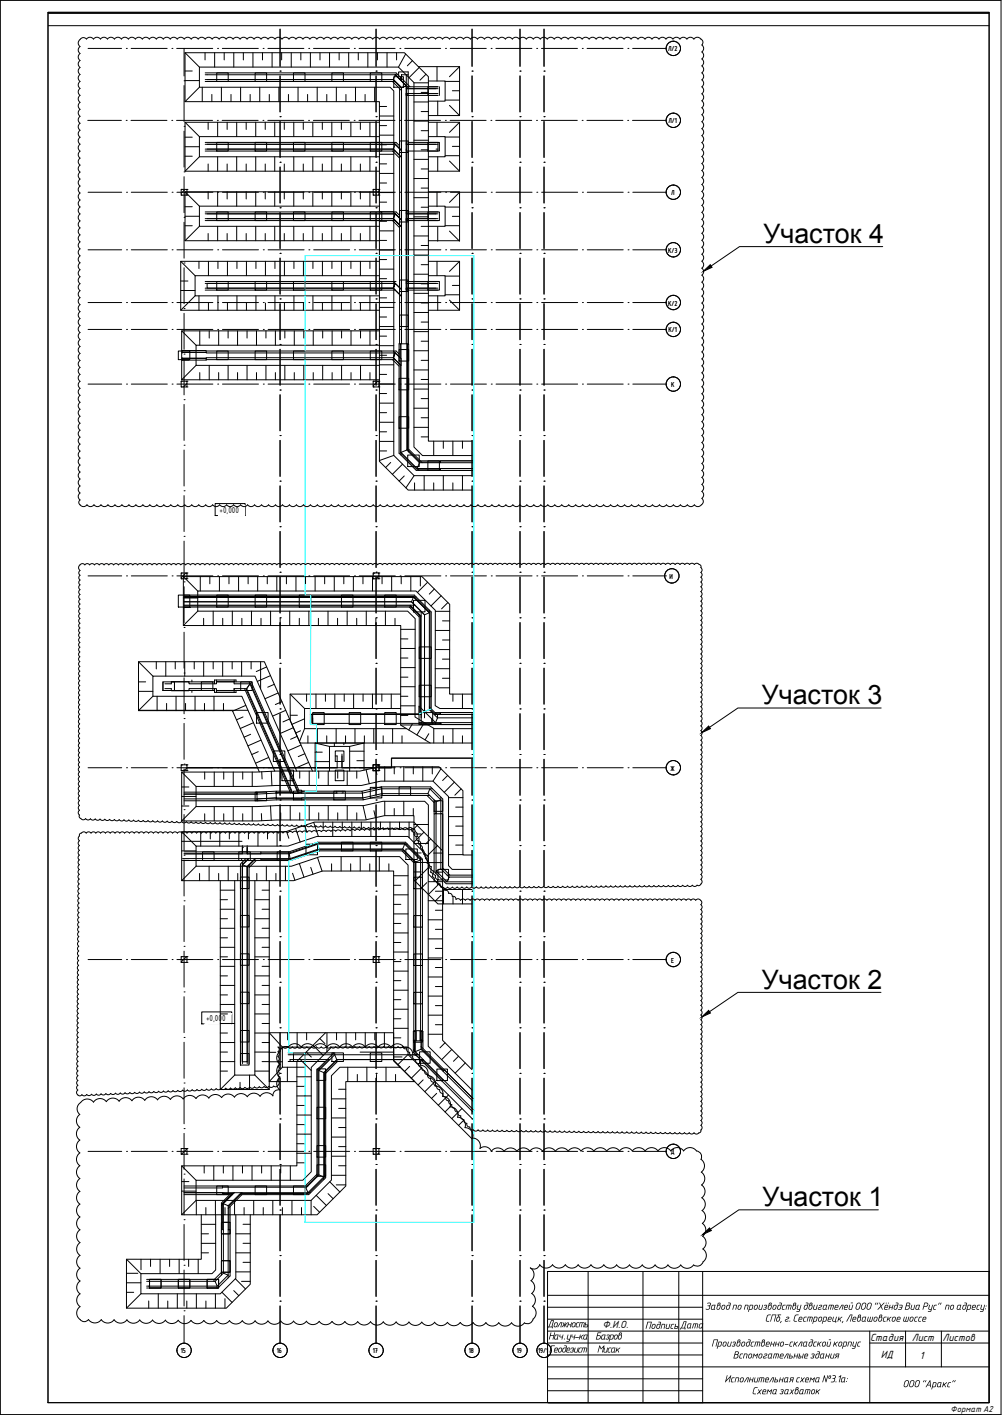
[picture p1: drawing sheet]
<svg xmlns="http://www.w3.org/2000/svg" width="418mm" height="590mm" viewBox="0 0 418 590" stroke-linecap="round" stroke-linejoin="round" font-family="sans-serif">
<defs><g id="words">
<g font-size="11.2">
<text x="318.1" y="101.3">Участок 4</text>
<text x="317.4" y="293.7">Участок 3</text>
<text x="317.4" y="412.3">Участок 2</text>
<text x="317.8" y="503">Участок 1</text>
</g>
<g font-size="4.2">
<text x="293.7" y="546.2">Завод по производству двигателей ООО &quot;Хёндэ Виа Рус&quot; по адресу:</text>
<text x="318.6" y="551.2">СПб, г. Сестрорецк, Левашовское шоссе</text>
<text x="227.9" y="553.6">Должность</text>
<text x="251.1" y="554">Ф.И.О.</text>
<text x="268.7" y="554.2">Подпись</text>
<text x="283.2" y="554">Дата</text>
<text x="228.4" y="558.7">Нач . уч-ка</text>
<text x="248" y="558.7">Базров</text>
<text x="296.3" y="561.6">Производственно-складской корпус</text>
<text x="362.6" y="559.1">Стадия</text>
<text x="380" y="559.1">Лист</text>
<text x="392.7" y="559.1">Листов</text>
<text x="228.6" y="564.1">Геодезист</text>
<text x="248.7" y="564.1">Мисак</text>
<text x="305.3" y="566.6">Вспомогательные здания</text>
<text x="367" y="566.4">ИД</text>
<text x="383.4" y="566.6">1</text>
<text x="301.8" y="576.5">Исполнительная схема №3.1а:</text>
<text x="313.2" y="581.5">Схема захваток</text>
<text x="376" y="578.6">ООО &quot;Аракс&quot;</text>
</g>
<g font-size="3.9">
<text x="91.5" y="214">+0,000</text>
<text x="85.9" y="426">+0,000</text>
</g>
<text font-size="3.5" x="396.1" y="588.7">Формат А2</text>
<g font-size="3.3">
<text x="278.4" y="21.4">Л/2</text>
<text x="278.6" y="51.5">Л/1</text>
<text x="279.6" y="81.4">Л</text>
<text x="278.4" y="105.5">К/3</text>
<text x="278.4" y="127.4">К/2</text>
<text x="278.6" y="138.6">К/1</text>
<text x="279.6" y="161.4">К</text>
<text x="279" y="241.4">И</text>
<text x="279.5" y="321.4">Ж</text>
<text x="279.7" y="401.4">Е</text>
<text x="279.5" y="481.4">Д</text>
<text x="75.3" y="564.3">15</text>
<text x="115.3" y="564.3">16</text>
<text x="155.3" y="564.3">17</text>
<text x="195.3" y="564.3">18</text>
<text x="215.3" y="564.3">19</text>
<text x="224.3" y="564.3">19/1</text>
</g>
</g></defs>
<g fill="none" stroke="#000" stroke-width=".42">
<path d="M.1 .2h417.1v589.8h-417.1zM20 5.1h392.2v579.9h-392.2zM20 5.6h392.2M20 10.7h392.2M53.5 16.3a1.77 1.77 0 0 0-2.9 0 1.77 1.77 0 0 0-2.9 0 1.79 1.79 0 0 0-2.9 0 1.77 1.77 0 0 0-2.9 0 1.77 1.77 0 0 0-2.9 0 1.79 1.79 0 0 0-3 0 2.07 2.07 0 0 0-2.7 .3 2.07 2.07 0 0 0 .1 2.8 1.77 1.77 0 0 0 0 2.9 1.79 1.79 0 0 0 0 2.9 1.77 1.77 0 0 0 0 2.9 1.79 1.79 0 0 0 0 2.9 1.77 1.77 0 0 0 0 2.9 1.79 1.79 0 0 0 0 3 1.77 1.77 0 0 0 0 2.9 1.77 1.77 0 0 0 0 2.9 1.79 1.79 0 0 0 0 2.9 1.77 1.77 0 0 0 0 2.9M53.5 16.3a1.77 1.77 0 0 1 2.9 0 1.79 1.79 0 0 1 2.9 0 1.77 1.77 0 0 1 2.9 0 1.79 1.79 0 0 1 3 0 1.77 1.77 0 0 1 2.9 0 1.77 1.77 0 0 1 2.9 0 1.79 1.79 0 0 1 2.9 0 1.77 1.77 0 0 1 2.9 0 1.79 1.79 0 0 1 2.9 0 1.77 1.77 0 0 1 2.9 0 1.79 1.79 0 0 1 2.9 0 1.77 1.77 0 0 1 2.9 0 1.77 1.77 0 0 1 2.9 0M91.3 16.3a1.77 1.77 0 0 1 2.9 0M94.2 16.3a1.77 1.77 0 0 1 2.9 0 1.79 1.79 0 0 1 3 0 1.77 1.77 0 0 1 2.9 0 1.79 1.79 0 0 1 2.9 0 1.77 1.77 0 0 1 2.9 0 1.79 1.79 0 0 1 2.9 0 1.77 1.77 0 0 1 2.9 0 1.79 1.79 0 0 1 2.9 0 1.77 1.77 0 0 1 2.9 0 1.79 1.79 0 0 1 2.9 0 1.77 1.77 0 0 1 2.9 0 1.77 1.77 0 0 1 2.9 0 1.77 1.77 0 0 1 2.9 0M116.7 12.1v15.6M132.1 16.3a1.77 1.77 0 0 1 2.9 0 1.79 1.79 0 0 1 2.9 0 1.77 1.77 0 0 1 2.9 0 1.79 1.79 0 0 1 2.9 0 1.77 1.77 0 0 1 2.9 0 1.79 1.79 0 0 1 2.9 0 1.77 1.77 0 0 1 2.9 0 1.77 1.77 0 0 1 2.9 0 1.79 1.79 0 0 1 2.9 0 1.77 1.77 0 0 1 2.9 0 1.79 1.79 0 0 1 3 0 1.77 1.77 0 0 1 2.9 0 1.77 1.77 0 0 1 2.9 0M156.7 12.1v15.6M169.9 16.3a1.77 1.77 0 0 1 2.9 0 1.77 1.77 0 0 1 2.9 0"/>
<path d="M175.7 16.3a1.77 1.77 0 0 1 2.9 0 1.77 1.77 0 0 1 2.9 0 1.79 1.79 0 0 1 2.9 0 1.77 1.77 0 0 1 2.9 0 1.79 1.79 0 0 1 2.9 0 1.77 1.77 0 0 1 2.9 0 1.79 1.79 0 0 1 3 0 1.77 1.77 0 0 1 2.9 0 1.79 1.79 0 0 1 2.9 0 1.77 1.77 0 0 1 2.9 0 1.77 1.77 0 0 1 2.9 0 1.77 1.77 0 0 1 2.9 0M196.7 12.1v15.6M210.6 16.3a1.77 1.77 0 0 1 2.9 0 1.79 1.79 0 0 1 2.9 0 1.77 1.77 0 0 1 2.9 0 1.79 1.79 0 0 1 3 0 1.77 1.77 0 0 1 2.9 0 1.79 1.79 0 0 1 2.9 0 1.77 1.77 0 0 1 2.9 0 1.77 1.77 0 0 1 2.9 0 1.79 1.79 0 0 1 2.9 0 1.77 1.77 0 0 1 2.9 0 1.77 1.77 0 0 1 2.9 0M216.7 12.1v15.6M226.7 12.1v15.6M242.6 16.3a1.77 1.77 0 0 1 2.9 0 1.77 1.77 0 0 1 2.9 0M248.4 16.3a1.77 1.77 0 0 1 2.9 0 1.79 1.79 0 0 1 3 0 1.77 1.77 0 0 1 2.9 0 1.79 1.79 0 0 1 2.9 0 1.77 1.77 0 0 1 2.9 0 1.77 1.77 0 0 1 2.9 0 1.79 1.79 0 0 1 2.9 0 1.77 1.77 0 0 1 2.9 0 1.79 1.79 0 0 1 2.9 0 1.77 1.77 0 0 1 2.9 0 1.79 1.79 0 0 1 2.9 0 1.77 1.77 0 0 1 2.9 0 1.77 1.77 0 0 1 2.9 0M286.3 16.3a1.77 1.77 0 0 1 2.9 0 2.15 2.15 0 0 1 2.6-.3 2.15 2.15 0 0 1 .9 2.5l-.2 .2M292.5 18.8a1.79 1.79 0 0 1 0 2.9 1.77 1.77 0 0 1 0 2.9 1.77 1.77 0 0 1 0 2.9 1.79 1.79 0 0 1 0 2.9 1.77 1.77 0 0 1 0 2.9 1.77 1.77 0 0 1 0 2.9M36.7 20.2h14M52.6 20.2h.1M54.7 20.2h15"/>
<path d="M71.6 20.2h.1M73.6 20.2h15M76.7 33.7h.1M76.7 20.2v11.5M76.7 35.7v15M77.1 29.6h3M77.1 33.6h6M77.1 22l6 6M83.1 36.4l-6 6M84.3 36.4v6M85.4 22v3M85.5 33.2h78.4l3.4 3.4"/>
<path d="M85.5 31.2h80.4M85.5 34h79.2M85.5 30.4h79.6l2.2 2.2M88.3 39.4v3M89.5 22v6M90.3 30.4h4.8v3.6h-4.8zM90.7 20.2h.1M92.3 36.4v6M92.6 20.2h15.1M93.4 22v3M96.3 39.4v3M97.4 22v6"/>
<path d="M100.3 36.4v6M101.4 22v3M104.2 39.4v3M105.4 22v6M106.3 30.4h4.8v3.6h-4.8zM108.2 36.4v6M109.4 22v3M109.6 20.2h.1M111.7 20.2h14.9M112.2 39.4v3M113.4 22v6M116.2 36.4v6"/>
<path d="M116.7 29.7h.1M116.7 31.7v15M117.4 22v3M120.2 39.4v3M121.4 22v6M122.3 30.4h4.8v3.6h-4.8zM124.2 36.4v6M125.4 22v3M128.2 39.4v3M128.7 20.2h.1M129.3 22v6M130.6 20.2h15"/>
<path d="M132.2 36.4v6M133.3 22v3M136.2 39.4v3M137.3 22v6M138.3 30.4h4.8v3.6h-4.8zM140.2 36.4v6M141.3 22v3M144.2 39.4v3M145.3 22v6M147.7 20.2h.1M148.1 36.4v6M149.3 22v3"/>
<path d="M149.6 20.2h15.1M152.1 39.4v3M153.3 22v6M154.3 30.4h4.8v3.6h-4.8zM156.1 36.4v6M156.7 29.7h.1M156.7 31.7v15M157.3 22v3M161.3 22v6M163.6 34l3.7 3.7M164.1 32h4v4.4h-4zM164.7 31.2l2.6 2.6v-2.6"/>
<path d="M164.7 31.2l4.6 4.6-2 .8 2-.8-2-2v-2.6M164.7 31.2l-.8 2 3.4 3.4M164.7 31.2l5.4 5.4M165.3 22v3M166.1 31.4v-1.4h4v113.4M166.4 32.9l.6-.6 3.9 3.9M166.5 36.9v106.5M166.6 20.2h.1M167.2 32.5l-.6 .6M167.3 36.6v26.2l-2.6-2.6h-78.4M167.3 31.2h2v5.8h12.4M167.3 31.2v2.6"/>
<path d="M167.3 36.6v87M168.7 20.2h14.9M169.1 22.5l-3 5.5M169.3 37v-.8h13.2h-4.2v3.6M169.3 39v.8v-.8M169.3 31.2h.8M169.3 37v83.2M169.3 37h13.2M169.9 39v.8h-.6M170.1 39.8h12.4M171.9 25.3l-2.1 2.2M172.5 34.5h6"/>
<path d="M174.3 27.8h17.2v20.4h-13M174.7 28.2l-4.2 4.2M175.5 38.5h3M177.5 31l-2.5 2.5M178.5 33.8h7v8.4h-7M182.1 27.8v6M182.5 39h-13.2v21.2h12.4M183.1 36.2v3.6M185.5 34h6M185.7 20.2h.1M187.6 20.2h15M188.5 37.8h3"/>
<path d="M191.5 27.8l-4.2 4.2M196.7 29.7h.1M196.7 31.7v15M204.7 20.2h.1M206.7 20.2h15M216.7 29.7h.1M216.7 31.7v15M223.6 20.2h.1M225.7 20.2h14.9M226.7 29.7h.1M226.7 31.7v15M242.7 20.2h.1"/>
<path d="M244.6 20.2h15.1M261.7 20.2h.1M263.7 20.2h13.9M292.5 36.2a1.77 1.77 0 0 1 0 2.9 1.77 1.77 0 0 1 0 2.9M33.4 48.5a1.77 1.77 0 0 0 0 2.9M33.4 51.4a1.77 1.77 0 0 0 0 2.9M33.4 54.3a1.77 1.77 0 0 0 0 2.9 1.77 1.77 0 0 0 0 2.9 1.77 1.77 0 0 0 0 2.9 1.79 1.79 0 0 0 0 3 1.77 1.77 0 0 0 0 2.9 1.79 1.79 0 0 0 0 2.9 1.77 1.77 0 0 0 0 2.9 1.79 1.79 0 0 0 0 2.9 1.77 1.77 0 0 0 0 2.9 1.79 1.79 0 0 0 0 2.9 1.77 1.77 0 0 0 0 2.9M36.6 50.2h14M52.6 50.2h.1M54.6 50.2h15M71.6 50.2h.1M73.6 50.2h15"/>
<path d="M76.7 52.7h.1M76.7 54.7v15M77.1 57.2h3M77.1 51l6 6M85.5 59.4h79.6l1.4 1.4M86.7 51v3M90.3 59.4h4.8v3.6h-4.8zM90.6 50.2h.1M90.7 51v6M92.6 50.2h15M94.7 51v3M98.6 51v6"/>
<path d="M102.6 51v3M106.3 59.4h4.8v3.6h-4.8zM106.6 51v6M109.6 50.2h.1M110.5 51v3M111.6 50.2h15M114.5 51v6M116.7 48.7h.1M116.7 50.7v15M118.5 51v3M122.3 59.4h4.8v3.6h-4.8zM122.4 51v6"/>
<path d="M126.4 51v3M128.6 50.2h.1M130.4 51v6M130.6 50.2h15M134.3 51v3M138.3 51v6M138.3 59.4h4.8v3.6h-4.8zM142.3 51v3M146.2 51v6M147.6 50.2h.1M149.6 50.2h15M150.2 51v3"/>
<path d="M154.2 51v6M154.3 59.4h4.8v3.6h-4.8zM156.7 48.7h.1M156.7 50.7v15M158.1 57h-75v8.4h75M158.1 51h-81v20.4h81M158.1 44.4h3M158.1 48.4h6M158.1 52.4h3M158.1 56.4h6M163.9 59.4l3.4 3.4M166.5 58.8h3.6v4.8h-3.6z"/>
<path d="M166.6 50.2h.1M168.6 50.2h15M170.1 59.4h12.4v3.6h-13.2v-.8v27h12.4M172.5 58.5h6M172.5 50.5h6M172.5 42.5h6M175.5 54.5h3M175.5 46.5h3M178.3 59.4h4.8v3.6h-4.8zM178.5 57h7v8.4h-7M178.5 51h13v20.4h-13M182.1 51v6"/>
<path d="M182.4 42.2v6M185.5 57.2h6M185.5 41.7h6M185.6 50.2h.1M187.3 44l4.2 4.2M187.6 50.2h15M191.5 51l-4.2 4.2M196.7 48.7h.1M196.7 50.7v15M204.6 50.2h.1M206.6 50.2h15M216.7 48.7h.1"/>
<path d="M216.7 50.7v15M223.6 50.2h.1M225.6 50.2h15M226.7 48.7h.1M226.7 50.7v15M242.6 50.2h.1M244.6 50.2h15M261.6 50.2h.1M263.6 50.2h14M292.5 42a1.77 1.77 0 0 1 0 2.9 1.79 1.79 0 0 1 0 3 1.77 1.77 0 0 1 0 2.9 1.77 1.77 0 0 1 0 2.9 1.79 1.79 0 0 1 0 2.9 1.77 1.77 0 0 1 0 2.9 1.79 1.79 0 0 1 0 2.9 1.77 1.77 0 0 1 0 2.9 1.79 1.79 0 0 1 0 2.9 1.77 1.77 0 0 1 0 2.9 1.77 1.77 0 0 1 0 2.9M75.5 79h2.4v2.4h-2.4zM75.5 79h.1"/>
<path d="M76.7 71.7h.1M76.7 73.7v15M76.8 79.4l-1.3 1.2M77.1 65.2h3M77.1 61.2h6M77.1 80l6 6M77.9 79h.1M83.1 65.4l-6 6M85.5 62.2h78.4M85.5 63h79.2M85.5 60.2h79.2M86.7 68.4v3"/>
<path d="M86.7 80v3M90.7 65.4v6M90.7 80v6M94.7 68.4v3M94.7 80v3M98.6 65.4v6M98.6 80v6M102.6 68.4v3M102.6 80v3M106.6 65.4v6M106.6 80v6M110.5 68.4v3"/>
<path d="M110.5 80v3M114.5 65.4v6M114.5 80v6M116.7 67.7h.1M116.7 69.7v15M118.5 68.4v3M118.5 80v3M122.4 65.4v6M122.4 80v6M126.4 68.4v3M126.4 80v3M130.4 65.4v6"/>
<path d="M130.4 80v6M134.3 68.4v3M134.3 80v3M138.3 65.4v6M138.3 80v6M142.3 68.4v3M142.3 80v3M146.2 65.4v6M146.2 80v6M150.2 68.4v3M150.2 80v3M154.2 65.4v6"/>
<path d="M154.2 80v6M155.5 79h2.4v2.4h-2.4zM155.5 79h.1M155.7 79l-.2 .2M156.7 67.7h.1M156.7 69.7v15M157.9 79h.1M157.9 79.9l-.2 .2M158.1 80h-81v20.4h81M158.1 60.4h3M158.1 64.3h6M158.1 68.3h3"/>
<path d="M158.1 72.3h6M158.1 76.3h3M163.6 63l2.9 2.9M164.7 60.2l2.6 2.6v2.8l-3.4-3.4zM169.3 60.2h13.2M172.5 74.5h6M172.5 66.5h6M175.5 78.4h3M175.5 70.5h3M175.5 62.5h3M178.5 80h13v20.4h-13M181.7 62.2h.8"/>
<path d="M182.4 65.4v6M185.5 64.9h6M187.3 67.2l4.2 4.2M188.5 61h3M196.7 67.7h.1M196.7 69.7v15M216.7 67.7h.1M216.7 69.7v15M226.7 67.7h.1M226.7 69.7v15M292.5 76.9a1.77 1.77 0 0 1 0 2.9 1.79 1.79 0 0 1 0 3 1.77 1.77 0 0 1 0 2.9 1.79 1.79 0 0 1 0 2.9 1.77 1.77 0 0 1 0 2.9 1.79 1.79 0 0 1 0 2.9 1.77 1.77 0 0 1 0 2.9 1.79 1.79 0 0 1 0 2.9 1.77 1.77 0 0 1 0 2.9 1.77 1.77 0 0 1 0 2.9 1.77 1.77 0 0 1 0 2.9M292.5 74a1.77 1.77 0 0 1 0 2.9"/>
<path d="M33.4 86.3a1.77 1.77 0 0 0 0 2.9M33.4 89.2a1.77 1.77 0 0 0 0 2.9 1.77 1.77 0 0 0 0 2.9 1.79 1.79 0 0 0 0 3 1.77 1.77 0 0 0 0 2.9 1.79 1.79 0 0 0 0 2.9 1.77 1.77 0 0 0 0 2.9 1.79 1.79 0 0 0 0 2.9 1.77 1.77 0 0 0 0 2.9 1.77 1.77 0 0 0 0 2.9 1.79 1.79 0 0 0 0 2.9 1.77 1.77 0 0 0 0 2.9 1.79 1.79 0 0 0 0 2.9 1.77 1.77 0 0 0 0 2.9M36.7 80.2h14M52.7 80.2h.1M54.7 80.2h15M71.7 80.2h.1M73.7 80.2h15M75.5 81.4h.1M76.7 90.7h.1M76.7 92.7v15M77.1 94.1h3M77.1 90.2h6"/>
<path d="M77.1 86.2h3M77.9 81.4h.1M83.1 94.4l-6 6M85.5 91.2h78.4M85.5 89.2h79.2l-.8 2M85.5 92h79.2M85.5 88.4h79.6l1.4 1.4M86.7 97.4v3M90.3 88.4h4.8v3.6h-4.8zM90.7 94.4v6M90.7 80.2h.1M92.7 80.2h15"/>
<path d="M94.7 97.4v3M98.6 94.4v6M102.6 97.4v3M106.3 88.4h4.8v3.6h-4.8zM106.6 94.4v6M109.7 80.2h.1M110.5 97.4v3M111.7 80.2h15M114.5 94.4v6M116.7 86.7h.1M116.7 88.7v15M118.5 97.4v3"/>
<path d="M122.3 88.4h4.8v3.6h-4.8zM122.4 94.4v6M126.4 97.4v3M128.7 80.2h.1M130.4 94.4v6M130.7 80.2h15M134.3 97.4v3M138.3 94.4v6M138.3 88.4h4.8v3.6h-4.8zM142.3 97.4v3M146.2 94.4v6M147.7 80.2h.1"/>
<path d="M149.7 80.2h15M150.2 97.4v3M154.2 94.4v6M154.3 88.4h4.8v3.6h-4.8zM155.5 81.4h.1M156.7 86.7h.1M156.7 88.7v15M157 80.9h-.1M157.9 81.4h.1M158.1 86h-75v8.4h75M158.1 80.3h6M158.1 84.3h3"/>
<path d="M158.1 92.3h3M158.1 96.3h6M163.6 92l2.9 2.9M163.9 91.2l3.4 3.4M163.9 88.4l3.4 3.4M164.7 89.2l2.6 2.6v2.8l-3.4-3.4zM166.5 87.8h3.6v4.8h-3.6zM166.7 80.2h.1M168.7 80.2h15M169.3 91.2v.8v-.8M169.3 91.2h13.2M169.3 92h13.2"/>
<path d="M169.9 91.2v.8M172.5 98.4h6M172.5 90.4h6M172.5 82.4h6M175.5 86.4h3M178.3 88.4h4.8v3.6h-4.8zM178.5 86h7v8.4h-10M181.7 91.2h-12.4v27h12.4M181.7 89.2h.8M182.1 80.2v6M182.4 94.6v6M182.5 88.4h-13.2v.8h12.4"/>
<path d="M185.5 86.4h6M185.5 94.1h6M185.7 80.2h.1M187.3 96.4l4.2 4.2M187.7 80.2h15M188.5 90.2h3M191.5 80.2l-4.2 4.2M196.7 86.7h.1M196.7 88.7v15M204.7 80.2h.1M206.7 80.2h15M216.7 86.7h.1"/>
<path d="M216.7 88.7v15M223.7 80.2h.1M225.7 80.2h15M226.7 86.7h.1M226.7 88.7v15M242.7 80.2h.1M244.7 80.2h15M261.7 80.2h.1M263.7 80.2h14M36.7 104.2h14M52.7 104.2h.1M54.7 104.2h15"/>
<path d="M71.7 104.2h.1M73.7 104.2h15M75.3 117.2h3M75.3 109l6 6M76.7 109.7h.1M76.7 111.7v15M82.9 109v3M85.5 117.4h79.6M85.5 118.2h79.2M86.9 109v6M90.3 117.4h4.8v3.6h-4.8zM90.7 104.2h.1"/>
<path d="M90.8 109v3M92.7 104.2h15M94.8 109v6M98.7 109v3M102.7 109v6M106.3 117.4h4.8v3.6h-4.8zM106.7 109v3M109.7 104.2h.1M110.6 109v6M111.7 104.2h15M114.6 109v3M116.7 105.7h.1"/>
<path d="M116.7 107.7v15M118.5 109v6M122.3 117.4h4.8v3.6h-4.8zM122.5 109v3M126.4 109v6M128.7 104.2h.1M130.4 109v3M130.7 104.2h15M134.4 109v6M138.3 117.4h4.8v3.6h-4.8zM138.3 109v3M142.3 109v6"/>
<path d="M146.2 109v3M147.7 104.2h.1M149.7 104.2h15M150.2 109v6M154.2 109v3M154.3 117.4h4.8v3.6h-4.8zM156.7 105.7h.1M156.7 107.7v15M158.1 115h-76.8v8.4h76.8M158.1 109h-82.8v20.4h82.8M158.1 100.3h3M158.1 104.3h6"/>
<path d="M158.1 108.2h3M158.1 112.2h6M158.1 116.2h3M163.9 117.4l3.4 3.4M164.7 118.2h-78.4v2h77.6M164.7 118.2l2.6 2.6M166.5 116.8h3.6v4.8h-3.6zM166.7 104.2h.1M168.7 104.2h15M172.5 114.4h6M172.5 106.4h6M175.5 118.4h3"/>
<path d="M175.5 110.4h3M175.5 102.4h3M178.3 117.4h4.8v3.6h-4.8zM178.5 115h7v8.4h-7M178.5 109h13v20.4h-13M181.7 118.2h.8M182.1 109v6M182.5 117.4h-13.2v.8h12.4M185.5 115.1h6M185.7 104.2h.1M187.7 104.2h15M188.5 119h3"/>
<path d="M191.5 109l-4.2 4.2M196.7 105.7h.1M196.7 107.7v15M204.7 104.2h.1M206.7 104.2h15M216.7 105.7h.1M216.7 107.7v15M223.7 104.2h.1M225.7 104.2h15M226.7 105.7h.1M226.7 107.7v15M242.7 104.2h.1"/>
<path d="M244.7 104.2h15M261.7 104.2h.1M263.7 104.2h14M292.5 114.8a1.77 1.77 0 0 1 0 2.9 1.79 1.79 0 0 1 0 2.9 1.77 1.77 0 0 1 0 2.9 1.77 1.77 0 0 1 0 2.9 1.79 1.79 0 0 1 0 2.9 1.77 1.77 0 0 1 0 2.9 1.79 1.79 0 0 1 0 2.9 1.77 1.77 0 0 1 0 2.9 1.79 1.79 0 0 1 0 3 1.77 1.77 0 0 1 0 2.9 1.79 1.79 0 0 1 0 2.9 1.77 1.77 0 0 1 0 2.9 1.77 1.77 0 0 1 0 2.9 1.79 1.79 0 0 1 0 2.9 1.77 1.77 0 0 1 0 2.9 1.79 1.79 0 0 1 0 2.9 1.77 1.77 0 0 1 0 2.9 1.79 1.79 0 0 1 0 2.9 1.77 1.77 0 0 1 0 2.9 1.79 1.79 0 0 1 0 3 1.77 1.77 0 0 1 0 2.9 1.77 1.77 0 0 1 0 2.9 1.79 1.79 0 0 1 0 2.9 1.77 1.77 0 0 1 0 2.9 1.77 1.77 0 0 1 0 2.9M292.5 108.9a1.77 1.77 0 0 1 0 2.9 1.77 1.77 0 0 1 0 2.9M367.9 102.8h-59.7l-11.8 8.1M33.4 127.1a1.77 1.77 0 0 0 0 2.9 1.77 1.77 0 0 0 0 2.9 1.77 1.77 0 0 0 0 2.9 1.79 1.79 0 0 0 0 2.9 1.77 1.77 0 0 0 0 2.9 1.79 1.79 0 0 0 0 2.9 1.77 1.77 0 0 0 0 2.9 1.79 1.79 0 0 0 0 2.9 1.77 1.77 0 0 0 0 2.9 1.79 1.79 0 0 0 0 2.9 1.77 1.77 0 0 0 0 2.9 1.77 1.77 0 0 0 0 2.9M36.7 126.2h14M36.7 137.4h14M52.7 126.2h.1M52.7 137.4h.1M54.7 126.2h15"/>
<path d="M54.7 137.4h15M71.7 126.2h.1M71.7 137.4h.1M73.7 126.2h15M73.7 137.4h15M75.3 121.2h6M75.7 138l6 6M76.7 128.7h.1M76.7 130.7v15M81.3 123.4l-6 6M82.9 123.4v6M83.2 138v6"/>
<path d="M85.5 121h79.2M85.5 120.2h78.6M86.9 126.4v3M87.2 138v3M90.7 126.2h.1M90.7 137.4h.1M90.8 123.4v6M91.1 138v6M92.7 126.2h15M92.7 137.4h15M94.8 126.4v3M95.1 138v3"/>
<path d="M98.7 123.4v6M99 138v6M102.7 126.4v3M103 138v3M106.7 123.4v6M106.9 138v6M109.7 126.2h.1M109.7 137.4h.1M110.6 126.4v3M110.8 138v3M111.7 126.2h15M111.7 137.4h15"/>
<path d="M114.6 123.4v6M114.8 138v6M116.7 124.7h.1M116.7 126.7v15M118.5 126.4v3M118.7 138v3M122.5 123.4v6M122.6 138v6M126.4 126.4v3M126.6 138v3M128.7 126.2h.1M128.7 137.4h.1"/>
<path d="M130.4 123.4v6M130.5 138v6M130.7 126.2h15M130.7 137.4h15M134.4 126.4v3M134.5 138v3M138.3 123.4v6M138.4 138v6M142.3 126.4v3M142.3 138v3M146.2 123.4v6M146.3 138v6"/>
<path d="M147.7 126.2h.1M147.7 137.4h.1M149.7 126.2h15M149.7 137.4h15M150.2 126.4v3M150.2 138v3M154.2 123.4v6M154.2 138v6M156.7 124.7h.1M156.7 126.7v15M158.1 138h-82.4v20.4h82.4M158.1 124.2h3"/>
<path d="M158.1 128.2h6M158.1 132.2h3M158.1 136.2h6M163.9 120.2l.8-2-.8 2 3.4 3.4v-2.8M163.9 120.2l3.4 3.4M166.5 131.4h3.6v4.8h-3.6zM166.7 126.2h.1M166.7 137.4h.1M167.3 123.6v19.8h-.5v5.9l-2.1-2.1h-78.8v-.3h-10v.3v-1h10v.7M168.7 126.2h15M168.7 137.4h15M169.3 120.2v.8v-.8"/>
<path d="M169.3 121h13.2M169.3 120.2h13.2M169.9 120.2v.8M172.5 138.3h6M172.5 130.3h6M172.5 122.3h6M175.5 134.3h3M175.5 126.3h3M181.7 120.2h-12.4v23.2h.5v44.2l5.1 5.1h8.6M182.4 123.4v6M185.5 122.9h6M185.7 126.2h.1"/>
<path d="M185.7 137.4h.1M187.3 125.2l4.2 4.2M187.7 126.2h15M187.7 137.4h15M196.7 124.7h.1M196.7 126.7v15M204.7 126.2h.1M204.7 137.4h.1M206.7 126.2h15M206.7 137.4h15M216.7 124.7h.1M216.7 126.7v15"/>
<path d="M223.7 126.2h.1M223.7 137.4h.1M225.7 126.2h15M225.7 137.4h15M226.7 124.7h.1M226.7 126.7v15M242.7 126.2h.1M242.7 137.4h.1M244.7 126.2h15M244.7 137.4h15M261.7 126.2h.1M261.7 137.4h.1"/>
<path d="M263.7 126.2h14M263.7 137.4h14M74.3 146.4h4.8v3.6h-4.8zM75.5 159h2.4v2.4h-2.4zM75.5 159h.1M75.7 159l-.2 .2M75.7 146.2h6M75.9 149.5h10M75.9 149.2v1M75.9 147h10M75.9 149.4h10M76.7 147.7h.1"/>
<path d="M76.7 149.7v15M77.9 159h.1M77.9 159.9l-1.4 1.5M81.7 152.4l-6 6M83.2 155.4v3M85.9 150h78.8M85.9 146.4h79.2l1.2 1.2M85.9 149.5v.7h-10.2M87.2 152.4v6M90.3 146.4h4.8v3.6h-4.8zM91.1 155.4v3M95.1 152.4v6"/>
<path d="M99 155.4v3M103 152.4v6M106.3 146.4h4.8v3.6h-4.8zM106.9 155.4v3M110.8 152.4v6M114.8 155.4v3M116.7 143.7h.1M116.7 145.7v15M118.7 152.4v6M122.3 146.4h4.8v3.6h-4.8zM122.6 155.4v3M126.6 152.4v6"/>
<path d="M130.5 155.4v3M134.5 152.4v6M138.3 146.4h4.8v3.6h-4.8zM138.4 155.4v3M142.3 152.4v6M146.3 155.4v3M150.2 152.4v6M154.2 155.4v3M154.3 146.4h4.8v3.6h-4.8zM155.5 159h2.4v2.4h-2.4zM155.5 159h.1M156.7 143.7h.1"/>
<path d="M156.7 145.7v15M157.4 159l-1.9 1.9M157.9 159h.1M158.1 144h-76.4v8.4h76.4M158.1 140.2h3M158.1 144.2h6M158.1 148.2h3M158.1 152.1h6M158.1 156.1h3M163.6 150l2.7 2.7M163.9 149.2h-78v.3M163.9 149.2l3.2 3.2"/>
<path d="M163.9 146.4l3.2 3.2M164.7 147.2l-.8 2zM166.3 145.8h4v4.8h-4zM166.3 157.8h4v4.8h-4zM166.8 143.4h-.5v45.6l7.2 7.2h23.5h-13.5v-.5M166.8 152.1v36.7l6.9 6.9h9.8M167.1 143.4v46.4M167.3 143.4h2M169.5 143.4v44.3l-2.4 1 7.5 7.5M169.8 143.4h.5v45.1M172.5 154.3h6M172.5 146.3h6"/>
<path d="M175.5 158.3h3M175.5 150.3h3M175.5 142.3h3M196.7 143.7h.1M196.7 145.7v15M216.7 143.7h.1M216.7 145.7v15M226.7 143.7h.1M226.7 145.7v15M33.4 162a1.77 1.77 0 0 0 0 2.9 1.77 1.77 0 0 0 0 2.9M33.4 167.8a1.77 1.77 0 0 0 0 2.9 1.77 1.77 0 0 0 0 2.9 1.79 1.79 0 0 0 0 2.9 1.77 1.77 0 0 0 0 2.9 1.79 1.79 0 0 0 0 2.9 1.77 1.77 0 0 0 0 2.9 1.77 1.77 0 0 0 0 2.9 1.79 1.79 0 0 0 0 2.9 1.77 1.77 0 0 0 0 2.9 1.79 1.79 0 0 0 0 3 1.77 1.77 0 0 0 0 2.9M36.7 160.2h14"/>
<path d="M52.7 160.2h.1M54.7 160.2h15M71.7 160.2h.1M73.7 160.2h15M75.5 161.4h.1M76.7 166.7h.1M76.7 168.7v15M77.9 161.4h.1M90.7 160.2h.1M92.7 160.2h15M109.7 160.2h.1M111.7 160.2h15"/>
<path d="M116.7 162.7h.1M116.7 164.7v15M128.7 160.2h.1M130.7 160.2h15M147.7 160.2h.1M149.7 160.2h15M155.5 161.4h.1M156.7 162.7h.1M156.7 164.7v15M157.9 161.4h.1M158.1 160.1h6M158.1 164.1h3"/>
<path d="M158.1 168.1h6M158.1 172.1h3M158.1 176.1h6M166.3 173.8h4v4.8h-4zM166.7 160.2h.1M168.7 160.2h15M172.5 178.2h6M172.5 170.2h6M172.5 162.3h6M175.5 174.2h3M175.5 166.2h3M185.7 160.2h.1"/>
<path d="M187.7 160.2h15M196.7 162.7h.1M196.7 164.7v15M204.7 160.2h.1M206.7 160.2h15M216.7 162.7h.1M216.7 164.7v15M223.7 160.2h.1M225.7 160.2h15M226.7 162.7h.1M226.7 164.7v15M242.7 160.2h.1"/>
<path d="M244.7 160.2h15M261.7 160.2h.1M263.7 160.2h14M33.4 199.8a1.77 1.77 0 0 0 0 2.9 1.77 1.77 0 0 0 0 2.9M76.7 185.7h.1M76.7 187.7v15M116.7 181.7h.1M116.7 183.7v15M156.7 181.7h.1M156.7 183.7v15M158.1 180.1h3M158.1 184.1h6"/>
<path d="M158.1 188.1h3M162.8 192.9l-2.1 2.1M164.1 189.9l-6 2.2M167.8 193.6l-4.3 4.2M168.5 198.5l-2.2 2.1M169.5 187.7l5.3 5.3M169.9 189.8h4.8v4.8h-4.8zM170.3 187.3l5.6 5.7M172.6 198.4l-3.4 5.1M174.8 193l-1 2.4h23.2M174.8 193h22.2M175.1 192.2h21.9h-13.5v.5"/>
<path d="M175.5 182.2h3M176.8 198.4v6M178.3 192.2h4.8v4h-4.8zM180.7 184v6M183.5 195.4v.3M183.5 192.7v.3M184.7 184v3M184.7 198.4v6M188.7 184v6M192.7 184v3M192.7 198.4v6M196.7 181.7h.1"/>
<path d="M196.7 190h-20.6l-3.6-3.6v-152l-6.4-6.4h-83v8.4h79.5l1.5 1.5v152l8.5 8.5h24.1M196.7 184h-18.2v-152l-10-10h-91.4v20.4h81v150l12 12h26.6M196.7 183.7v15M216.7 181.7h.1M216.7 183.7v15M226.7 181.7h.1M226.7 183.7v15M292.5 193.3a1.77 1.77 0 0 1 0 2.9 1.77 1.77 0 0 1 0 2.9 1.79 1.79 0 0 1 0 2.9 1.77 1.77 0 0 1 0 2.9 1.77 1.77 0 0 1 0 2.9M292.5 190.4a1.77 1.77 0 0 1 0 2.9M292.5 187.5a1.77 1.77 0 0 1 0 2.9M33.4 205.6a1.76 1.76 0 0 0 0 2.9 1.76 1.76 0 0 0 .2 2.4 1.76 1.76 0 0 0 2.4-.1l.3-.3a1.77 1.77 0 0 0 2.9 0 1.79 1.79 0 0 0 2.9 0 1.77 1.77 0 0 0 2.9 0 1.79 1.79 0 0 0 2.9 0 1.77 1.77 0 0 0 2.9 0 1.79 1.79 0 0 0 2.9 0 1.77 1.77 0 0 0 2.9 0M56.6 210.5a1.77 1.77 0 0 0 2.9 0"/>
<path d="M59.5 210.5a1.77 1.77 0 0 0 2.9 0 1.77 1.77 0 0 0 2.9 0 1.79 1.79 0 0 0 3 0 1.77 1.77 0 0 0 2.9 0 1.79 1.79 0 0 0 2.9 0 1.77 1.77 0 0 0 2.9 0 1.79 1.79 0 0 0 2.9 0 1.77 1.77 0 0 0 2.9 0 1.79 1.79 0 0 0 2.9 0 1.77 1.77 0 0 0 2.9 0 1.77 1.77 0 0 0 2.9 0M76.7 204.7h.1M76.7 206.7v15M89.7 210h12.5v5h-12.5zM91.5 210.5a1.77 1.77 0 0 0 2.9 0 1.77 1.77 0 0 0 2.9 0M97.4 210.5a1.77 1.77 0 0 0 2.9 0 1.77 1.77 0 0 0 2.9 0 1.79 1.79 0 0 0 2.9 0 1.77 1.77 0 0 0 2.9 0 1.79 1.79 0 0 0 2.9 0 1.77 1.77 0 0 0 2.9 0 1.79 1.79 0 0 0 2.9 0 1.77 1.77 0 0 0 2.9 0 1.77 1.77 0 0 0 2.9 0 1.79 1.79 0 0 0 2.9 0 1.77 1.77 0 0 0 2.9 0 1.79 1.79 0 0 0 3 0 1.77 1.77 0 0 0 2.9 0M102.2 215h.1M116.7 200.7h.1M116.7 219.7h.1M116.7 202.6v15.1M135.2 210.5a1.77 1.77 0 0 0 2.9 0 1.77 1.77 0 0 0 2.9 0M141 210.5a1.77 1.77 0 0 0 2.9 0 1.77 1.77 0 0 0 2.9 0 1.77 1.77 0 0 0 2.9 0 1.79 1.79 0 0 0 2.9 0 1.77 1.77 0 0 0 2.9 0 1.79 1.79 0 0 0 3 0 1.77 1.77 0 0 0 2.9 0 1.79 1.79 0 0 0 2.9 0 1.77 1.77 0 0 0 2.9 0 1.79 1.79 0 0 0 2.9 0 1.77 1.77 0 0 0 2.9 0"/>
<path d="M156.7 200.7h.1M156.7 219.7h.1M156.7 202.6v15.1M172.8 201.4v3M173 210.5a1.77 1.77 0 0 0 2.9 0M175.9 210.5a1.77 1.77 0 0 0 2.9 0 1.77 1.77 0 0 0 2.9 0 1.79 1.79 0 0 0 2.9 0 1.77 1.77 0 0 0 2.9 0 1.79 1.79 0 0 0 3 0 1.77 1.77 0 0 0 2.9 0 1.79 1.79 0 0 0 2.9 0 1.77 1.77 0 0 0 2.9 0 1.77 1.77 0 0 0 2.9 0 1.79 1.79 0 0 0 2.9 0 1.77 1.77 0 0 0 2.9 0M180.7 201.4v3M188.7 201.4v3M196.7 200.7h.1M196.7 219.7h.1M196.7 202.6v15.1M207.9 210.5a1.77 1.77 0 0 0 2.9 0 1.77 1.77 0 0 0 2.9 0"/>
<path d="M213.7 210.5a1.77 1.77 0 0 0 2.9 0 1.77 1.77 0 0 0 2.9 0 1.79 1.79 0 0 0 3 0 1.77 1.77 0 0 0 2.9 0 1.79 1.79 0 0 0 2.9 0 1.77 1.77 0 0 0 2.9 0 1.77 1.77 0 0 0 2.9 0 1.79 1.79 0 0 0 2.9 0 1.77 1.77 0 0 0 2.9 0 1.79 1.79 0 0 0 2.9 0 1.77 1.77 0 0 0 2.9 0 1.79 1.79 0 0 0 2.9 0 1.77 1.77 0 0 0 2.9 0M216.7 200.7h.1M216.7 219.7h.1M216.7 202.6v15.1M226.7 200.7h.1M226.7 219.7h.1M226.7 202.6v15.1M251.6 210.5a1.77 1.77 0 0 0 2.9 0 1.77 1.77 0 0 0 2.9 0 1.77 1.77 0 0 0 2.9 0 1.79 1.79 0 0 0 2.9 0 1.77 1.77 0 0 0 2.9 0 1.79 1.79 0 0 0 2.9 0 1.77 1.77 0 0 0 2.9 0 1.79 1.79 0 0 0 2.9 0 1.77 1.77 0 0 0 2.9 0 1.79 1.79 0 0 0 2.9 0 1.77 1.77 0 0 0 2.9 0 1.77 1.77 0 0 0 2.9 0M286.5 210.5a1.77 1.77 0 0 0 2.9 0M292.5 207.9a2.09 2.09 0 0 1-.1 2.7 2.09 2.09 0 0 1-2.7 .2l-.3-.3M47.3 235.6a1.21 1.21 0 0 0-1.9 0 1.21 1.21 0 0 0-2 0 1.23 1.23 0 0 0-2 0 1.21 1.21 0 0 0-2 0 1.23 1.23 0 0 0-2 0 1.22 1.22 0 0 0-2 0 1.54 1.54 0 0 0-2.2 .1 1.54 1.54 0 0 0 .2 2.2 1.23 1.23 0 0 0-.1 2 1.22 1.22 0 0 0 0 2 1.24 1.24 0 0 0 0 2 1.2 1.2 0 0 0 0 2 1.24 1.24 0 0 0 0 2 1.22 1.22 0 0 0 0 2 1.24 1.24 0 0 0 0 2 1.22 1.22 0 0 0 0 2 1.22 1.22 0 0 0 0 2 1.22 1.22 0 0 0 0 2M67.3 235.6a1.21 1.21 0 0 0-1.9 0 1.23 1.23 0 0 0-2.1 0 1.21 1.21 0 0 0-1.9 0 1.22 1.22 0 0 0-2.1 0 1.21 1.21 0 0 0-1.9 0 1.23 1.23 0 0 0-2.1 0 1.21 1.21 0 0 0-1.9 0 1.23 1.23 0 0 0-2.1 0 1.21 1.21 0 0 0-1.9 0 1.22 1.22 0 0 0-2 0"/>
<path d="M75.5 239h2.4v2.4h-2.4zM75.5 239h.1M76.7 223.7h.1M76.7 225.7v15M77.4 239l-1.9 1.9M77.9 239h.1M87.3 235.6a1.21 1.21 0 0 0-1.9 0 1.23 1.23 0 0 0-2.1 0 1.21 1.21 0 0 0-1.9 0 1.23 1.23 0 0 0-2.1 0 1.21 1.21 0 0 0-1.9 0 1.23 1.23 0 0 0-2.1 0 1.21 1.21 0 0 0-1.9 0 1.23 1.23 0 0 0-2.1 0 1.21 1.21 0 0 0-1.9 0 1.22 1.22 0 0 0-2 0M107.3 235.5a1.21 1.21 0 0 0-1.9 0 1.23 1.23 0 0 0-2.1 0 1.21 1.21 0 0 0-1.9 0 1.23 1.23 0 0 0-2.1 0 1.21 1.21 0 0 0-1.9 0 1.23 1.23 0 0 0-2.1 0 1.2 1.2 0 0 0-1.9 .1 1.23 1.23 0 0 0-2.1 0 1.21 1.21 0 0 0-1.9 0 1.22 1.22 0 0 0-2 0M116.7 238.7h.1M116.7 221.7v15M127.4 235.5a1.21 1.21 0 0 0-2 0 1.23 1.23 0 0 0-2 0 1.21 1.21 0 0 0-2 0 1.23 1.23 0 0 0-2.1 0 1.21 1.21 0 0 0-1.9 0 1.23 1.23 0 0 0-2.1 0 1.21 1.21 0 0 0-1.9 0 1.23 1.23 0 0 0-2.1 0 1.21 1.21 0 0 0-1.9 0 1.22 1.22 0 0 0-2 0M149.3 235.5a1.21 1.21 0 0 0-1.9 0 1.21 1.21 0 0 0-2 0 1.23 1.23 0 0 0-2 0 1.21 1.21 0 0 0-2 0 1.23 1.23 0 0 0-2 0 1.21 1.21 0 0 0-2 0 1.23 1.23 0 0 0-2 0 1.21 1.21 0 0 0-2 0 1.23 1.23 0 0 0-2 0 1.21 1.21 0 0 0-2 0 1.22 1.22 0 0 0-2 0"/>
<path d="M155.5 239h2.4v2.4h-2.4zM155.5 239h.1M156 239l-.5 .5M156.7 238.7h.1M156.7 221.7v15M157.9 239h.1M161.3 235.5a1.21 1.21 0 0 0-1.9 0 1.23 1.23 0 0 0-2.1 0 1.21 1.21 0 0 0-1.9 0 1.23 1.23 0 0 0-2.1 0 1.21 1.21 0 0 0-1.9 0 1.22 1.22 0 0 0-2 0M169.3 235.5a1.21 1.21 0 0 0-1.9 0 1.23 1.23 0 0 0-2.1 0 1.21 1.21 0 0 0-1.9 0 1.22 1.22 0 0 0-2 0M189.3 235.5a1.21 1.21 0 0 0-1.9 0 1.23 1.23 0 0 0-2.1 0 1.21 1.21 0 0 0-1.9 0 1.23 1.23 0 0 0-2.1 0 1.21 1.21 0 0 0-1.9 0 1.23 1.23 0 0 0-2.1 0 1.21 1.21 0 0 0-1.9 0 1.23 1.23 0 0 0-2.1 0 1.21 1.21 0 0 0-1.9 0 1.22 1.22 0 0 0-2 0M196.7 238.7h.1M196.7 221.7v15M209.4 235.5a1.21 1.21 0 0 0-2 0 1.23 1.23 0 0 0-2 0 1.21 1.21 0 0 0-2 0 1.23 1.23 0 0 0-2.1 0 1.21 1.21 0 0 0-1.9 0 1.23 1.23 0 0 0-2.1 0 1.2 1.2 0 0 0-1.9 0 1.23 1.23 0 0 0-2.1 0 1.21 1.21 0 0 0-1.9 0 1.22 1.22 0 0 0-2 0"/>
<path d="M216.7 238.7h.1M216.7 221.7v15M219.4 235.5a1.23 1.23 0 0 0-2 0 1.21 1.21 0 0 0-2 0 1.23 1.23 0 0 0-2 0 1.21 1.21 0 0 0-2 0 1.22 1.22 0 0 0-2 0M226.7 238.7h.1M226.7 221.7v15M229.4 235.5a1.21 1.21 0 0 0-2 0 1.23 1.23 0 0 0-2 0 1.21 1.21 0 0 0-2 0 1.23 1.23 0 0 0-2 0 1.22 1.22 0 0 0-2 0M239.4 235.4a1.22 1.22 0 0 1 2 0 1.23 1.23 0 0 1 2 0 1.21 1.21 0 0 1 2 0 1.23 1.23 0 0 1 2 0 1.21 1.21 0 0 1 2 0 1.21 1.21 0 0 1 1.9 0 1.23 1.23 0 0 1 2.1 0 1.21 1.21 0 0 1 1.9 0 1.23 1.23 0 0 1 2.1 0 1.21 1.21 0 0 1 1.9 0 1.23 1.23 0 0 1 2.1 0 1.21 1.21 0 0 1 1.9 0 1.22 1.22 0 0 1 2.1 0 1.21 1.21 0 0 1 1.9 0 1.23 1.23 0 0 1 2.1 0 1.21 1.21 0 0 1 1.9 0 1.23 1.23 0 0 1 2.1 0 1.21 1.21 0 0 1 1.9 0 1.23 1.23 0 0 1 2.1 0 1.21 1.21 0 0 1 1.9 0 1.23 1.23 0 0 1 2.1 0 1.21 1.21 0 0 1 1.9 0 1.23 1.23 0 0 1 2.1 0 1.21 1.21 0 0 1 1.9 0 1.23 1.23 0 0 1 2.1 0 1.44 1.44 0 0 1 2.2 .1l.5 .7v.5a1.22 1.22 0 0 1 0 2 1.23 1.23 0 0 1 0 2M239.4 235.4a1.23 1.23 0 0 0-2 0 1.21 1.21 0 0 0-2 0 1.23 1.23 0 0 0-2 0 1.21 1.21 0 0 0-2 0 1.22 1.22 0 0 0-2 0M33.3 257.9a1.21 1.21 0 0 0 0 2 1.25 1.25 0 0 0 0 2 1.22 1.22 0 0 0 0 2M36.7 240.2h14M52.7 240.2h.1M54.7 240.2h15"/>
<path d="M71.7 240.2h.1M73.7 240.2h15M74.3 248.2h4.8v5h-4.8zM75.5 241.4h.1M76.4 253.4h3M76.4 249.4h6M76.4 240.5l6 6M76.7 242.7h.1M76.7 252.7h94.1l4.4 4.4v40.6h-45.2v4h53.5M76.7 248.7h95.7l6.8 6.7v40.4l1.9 1.9h2.4v-.5M76.7 244.7v15M76.7 248.2h96l7 7v40.4"/>
<path d="M76.7 251h94.8l5.4 5.4M76.7 253.2h95M76.7 252.4h96.2M77.9 241.4h.1M82.4 254.9l-6 6M83.5 240.5v6M84.9 257.9v3M87.4 240.5v3M88.8 254.9v6M90.3 248.2h4.8v5h-4.8zM90.7 240.2h.1M91.4 240.5v6"/>
<path d="M92.7 240.2h15M92.8 257.9v3M95.4 240.5v3M96.8 254.9v6M99.4 240.5v6M100.8 257.9v3M103.4 240.5v3M104.8 254.9v6M106.3 248.2h4.8v5h-4.8zM107.4 240.5v6M108.8 257.9v3M109.7 240.2h.1"/>
<path d="M111.4 240.5v3M111.7 240.2h15M112.8 254.9v6M115.4 240.5v6M116.7 257.7h.1M116.7 240.7v15M116.7 259.7v15M116.8 257.9v3M119.4 240.5v3M120.7 254.9v6M123.3 240.5v6M124.7 248.2h4.8v5h-4.8z"/>
<path d="M124.7 257.9v3M127.3 240.5v3M128.7 240.2h.1M128.7 254.9v6M130.7 240.2h15M131.3 240.5v6M132.7 257.9v3M135.3 240.5v3M136.7 254.9v6M139.3 240.5v6M140.7 257.9v3M142.3 248.2h4.8v5h-4.8z"/>
<path d="M143.3 240.5v3M144.7 254.9v6M147.3 240.5v6M147.7 240.2h.1M148.7 257.9v3M149.7 240.2h15M151.3 240.5v3M152.6 254.9v6M155.2 240.5v6M155.5 241.4h.1M156.6 257.9v3M156.7 257.7h.1"/>
<path d="M156.7 240.7v15M156.7 259.7v15M157.9 241.4h.1M157.9 240.2l-1.1 1.2M159.2 240.5v3M160.3 248.2h4.8v5h-4.8zM160.6 254.9v6M163.2 240.5v6M164.6 257.9v3M166.7 240.2h.1M167.2 240.5v3M168.7 240.2h15"/>
<path d="M170.6 253.2l4.1 4.1M170.9 252.4l4.6 4.6M171.2 240.5v6M172.3 250.4h4.8v4.8h-4.8zM173.5 249h-96.8h95.6l6.6 6.6M174.7 256.2v41M175.2 240.5v3.9M175.5 255v44.4M176.9 256.4v43M178.2 242.8l-4.3 4.3M178.9 255.6l-2 .8v40.4l2-.8M178.9 255.6l-6.6-6.6-.8 2 5.4 5.4"/>
<path d="M178.9 254.4v41.6M181 245.6l-2.1 2.2M181.4 255h6M183.8 248.5l-4.2 4.2M184.4 258.9l3 .1M185.7 240.2h.1M186.6 251.3l-2.6 2.6M187.7 240.2h15M196.7 257.7h.1M196.7 240.7v15M196.7 259.7v15M204.7 240.2h.1"/>
<path d="M206.7 240.2h15M216.7 257.7h.1M216.7 240.7v15M216.7 259.7v15M223.7 240.2h.1M225.7 240.2h15M226.7 257.7h.1M226.7 240.7v15M226.7 259.7v15M242.7 240.2h.1M244.7 240.2h15M261.7 240.2h.1"/>
<path d="M263.7 240.2h14M292.1 240.7a1.22 1.22 0 0 1 0 2 1.23 1.23 0 0 1 0 2 1.21 1.21 0 0 1 0 2 1.23 1.23 0 0 1 0 2 1.21 1.21 0 0 1 0 2M292.1 250.7a1.22 1.22 0 0 1 0 2 1.21 1.21 0 0 1 0 2 1.23 1.23 0 0 1 0 2 1.21 1.21 0 0 1 0 2 1.21 1.21 0 0 1 0 2 1.23 1.23 0 0 1 0 2 1.21 1.21 0 0 1 0 2 1.23 1.23 0 0 1 0 2 1.21 1.21 0 0 1 0 2 1.23 1.23 0 0 1 0 2 1.21 1.21 0 0 1 0 2 1.23 1.23 0 0 1 0 2 1.21 1.21 0 0 1 0 2 1.23 1.23 0 0 1 0 2 1.21 1.21 0 0 1 0 2 1.23 1.23 0 0 1 0 2 1.21 1.21 0 0 1 0 2 1.23 1.23 0 0 1 0 2 1.21 1.21 0 0 1 0 2 1.23 1.23 0 0 1 0 2 1.21 1.21 0 0 1 0 2 1.23 1.23 0 0 1 0 2 1.21 1.21 0 0 1 0 2 1.23 1.23 0 0 1 0 2 1.21 1.21 0 0 1 0 2 1.23 1.23 0 0 1 0 2 1.21 1.21 0 0 1 0 2 1.23 1.23 0 0 1 0 2 1.21 1.21 0 0 1 0 2 1.23 1.23 0 0 1 0 2 1.21 1.21 0 0 1 0 2 1.23 1.23 0 0 1 0 2 1.21 1.21 0 0 1 0 2 1.23 1.23 0 0 1 0 2 1.21 1.21 0 0 1 0 2 1.23 1.23 0 0 1 0 2 1.21 1.21 0 0 1 0 2 1.23 1.23 0 0 1 0 2 1.21 1.21 0 0 1 0 2 1.23 1.23 0 0 1 0 2 1.21 1.21 0 0 1 0 2 1.21 1.21 0 0 1 0 2 1.23 1.23 0 0 1 0 2 1.21 1.21 0 0 1 0 2 1.23 1.23 0 0 1 0 2 1.21 1.21 0 0 1 0 2M33.3 269.9a1.25 1.25 0 0 0 0 2 1.21 1.21 0 0 0 0 2 1.23 1.23 0 0 0 0 2 1.21 1.21 0 0 0 0 2 1.23 1.23 0 0 0 0 2 1.22 1.22 0 0 0-.1 2 1.23 1.23 0 0 0 0 2 1.21 1.21 0 0 0 0 2 1.22 1.22 0 0 0 0 2M33.3 267.9a1.22 1.22 0 0 0 0 2M33.3 265.9a1.22 1.22 0 0 0 0 2M33.3 263.9a1.22 1.22 0 0 0 0 2M57.7 276l6 6M65.1 276v3M69.1 276v6M73 276v3M76.7 261.7h.1"/>
<path d="M76.7 263.7v15M77 276v6M80.9 276v3M84.9 276v6M88.8 276v3M92.8 276v6M96.8 276v3M100.7 276v6M104.6 276v3M108.6 276v11.3M111.1 278.2l-4.3 1.9M116.7 276.6h.1"/>
<path d="M116.7 278.7v15M156.7 276.6h.1M156.7 278.7v15M167 278.4h6M167 274.4h3M167 270.4h6M167 266.4l3 .1M167 262.5h6M174.7 269.8h5v4.8h-5zM181.4 278.9h6M181.4 262.9h6M181.4 270.9h6"/>
<path d="M184.4 274.9h3M184.4 266.9h3M196.7 276.6h.1M196.7 278.7v15M216.7 276.6h.1M216.7 278.7v15M226.7 276.6h.1M226.7 278.7v15M33.2 287.9a1.22 1.22 0 0 0 0 2 1.23 1.23 0 0 0 0 2 1.21 1.21 0 0 0 0 2 1.23 1.23 0 0 0 0 2 1.21 1.21 0 0 0 0 2 1.25 1.25 0 0 0 0 2 1.21 1.21 0 0 0 0 2 1.23 1.23 0 0 0 0 2 1.21 1.21 0 0 0 0 2 1.22 1.22 0 0 0 0 2M57.7 284.4h3M57.7 288.3h6M57.7 296.2h45.6"/>
<path d="M63.7 290.4l-6 6M65.5 290.4v6M67.9 284.4h4.8v3.6h-4.8zM67.9 284.4v3.6M68.7 285.2h2.7v-.8h7.4v.8h11.4v-.8h7.4v.8h6.6l.2-.3 15.5 35.2h20.6M68.7 287.2h2.7v.8h7.4v-.8h11.4v.8h7.4v-.8M69.4 293.4v3M71.4 284.4h18M72.7 284.4v3.6M73.4 290.4v6M76.7 280.7h.1M76.7 299.7h.1"/>
<path d="M76.7 282.7v15M77.3 293.4v3M78.8 288l-7.4 .1 18-.1M80 283.6v.8M80 288v.8M81.3 290.4v6M83.9 284.4h4.8v3.6h-4.8zM85.2 293.4v3M89.2 290.4v6M89.4 287.2v1.6h9v-.8M90.2 284.3h7.4M90.2 288.1h7.4"/>
<path d="M90.2 283.6v.8M90.2 288v.8M93.1 293.4v3M97.6 287.2h5.2l-.2 .3 14.3 32.6h-38.9M97.6 283.6v.8h7.1l19.8 45.2M97.6 288h.1M97.6 288h4.7M97.6 287.2v1.6M98.4 284.4v-.8h-9v1.6M100.3 284.4h4.8v3.6h-4.8zM101.3 299l-2.8 1.2M101.9 287.2l19.3 43.6"/>
<path d="M102.4 294.2l-5.5 2.4M102.8 287.2l19.2 43.6h-6.9M103.8 284.4l20.4 46.4h1.5M104.2 285.2l-1.4 2zM106.9 297.2h4.8v4.4h-4.8zM112.7 281.8l-5.5 2.4M114.3 285.4l-2.7 1.2M115.9 289l-5.5 2.4M116.7 295.7h.1M116.7 297.7v15M117.5 292.6l-2.8 1.2M119.1 296.2l-5.5 2.5"/>
<path d="M120.7 299.9l-2.8 1.2M120.9 289.5l6 6M121 298.3h2.9M126.9 299.8l-5.3 2.3M127.8 289.5v3M130.1 298v3.4M130.3 297.2h4.8v5h-4.8zM130.3 299.4v2M131.7 289.5v6M135.6 289.5v3M139.5 289.5v6M143.4 289.5v3"/>
<path d="M145.5 297.2h4.8v5h-4.8zM147.4 289.5v6M151.3 289.5v3M155.2 289.5v6M156.7 295.7h.1M156.7 297.7v15M159.1 289.5v3M160.3 297.2h4.8v5h-4.8zM163 289.5v6M167 295.5h-40.1v8.4h42.5M167 289.5h-46.1l.1 11.1 4.1 9.3h54.2M167 298.4h3"/>
<path d="M167 294.4h6M167 290.4h3M167 286.4h6M167 282.4h3M174.7 285.8h5v4.8h-5zM175.5 297.2h4.8v5h-4.8zM175.5 297.2v.8h-46.2M178.9 296l3.4 3.4v-1.4h14.7M178.9 294.8l3.2 3.2M179.9 299.8v1.6h-5.3M180.9 298h1.4M181.3 297.2h15.7"/>
<path d="M181.4 286.9h6M183.5 297.7v.3M184.4 282.9h3M188.7 289.5v3M192.7 289.5v6M196.7 295.7h.1M196.7 295.5h-13.4l-1.9-1.2v-39.8l-8-8h-91v8.4h87.5l3.1 3.1v41l8 4.9h15.7M196.7 289.5h-9.3v-37.4l-11.5-11.6h-99.5v20.4h90.6v41.5l12.3 7.5h17.4M196.7 297.7v15M197 299.4h-14.7l-.8 2M216.7 295.7h.1M216.7 297.7v15"/>
<path d="M226.7 295.7h.1M226.7 297.7v15M367.2 295.3h-59.7l-11.8 8M33.2 309.9a1.23 1.23 0 0 0 0 2 1.21 1.21 0 0 0 0 2 1.23 1.23 0 0 0 0 2 1.21 1.21 0 0 0 0 2 1.25 1.25 0 0 0 0 2 1.21 1.21 0 0 0 0 2 1.23 1.23 0 0 0 0 2 1.21 1.21 0 0 0 0 2 1.22 1.22 0 0 0 0 2M33.2 307.9a1.22 1.22 0 0 0 0 2M75.5 319h2.4v2.4h-2.4zM75.5 319h.1M76 319h.1M76.7 318.7h.1M76.7 301.7v15M77.9 319h.1M104.5 306.2l-2.8 1.2"/>
<path d="M105.6 301.4l-5.5 2.4M107.6 313.5l-2.7 1.2M108.8 308.7l-5.5 2.4M112 315.9l-5.5 2.4M113.9 313.2h4.8v4.4h-4.8zM116.7 314.7h.1M116.7 316.7v15M122.3 303.5l-5.5 2.4M123.8 307.1l-2.7 1.2M125.3 304.8l-2.1 .9M125.4 310.7l-5.4 2.4M126.9 303.9l-2.1 5.4"/>
<path d="M127 314.3l-2.7 1.3M128.3 306.9v3M128.6 318l-5.5 2.4M131.3 313.7h3M131.3 317.6h6M131.3 309.9l6 1.4M132.2 303.9v6M136.2 306.9v3M139.3 309.9v1.4M139.7 313.2h3.6v4.4h-3.6zM139.7 315.3h.8v4.9h-20.6l4.5 10.3h1.3v.3M140.1 303.9v6"/>
<path d="M142.5 314.5v5.7h12.9v1.3h2.6v-1.3h5.2v-4l33.8-.1h-33.9v4h-5.1v-1.2h-2.6v1.2h-12.9v-4.8M143.3 309.9v.7M144 306.9v3M145.7 313.3h6M147.9 303.9v6M148.7 317.2h3M151.7 309.9l-6 1.4M151.8 306.9v3M155.5 319h2.4v2.4h-2.4zM155.5 319h.1M155.8 303.9v6M156.7 314.7h.1"/>
<path d="M156.7 316.7v15M157.7 319l-1.6 1.6M157.9 319h.1M159.7 306.9v3M160.3 319.8v6M163.6 303.9v6M164.3 319.8v3M167 302.3l11.5 .1M167.5 306.9v3M168.3 319.8v6M171.9 301.9l-1.6 2.5M172.2 319.8v3"/>
<path d="M176.2 319.8v6M176.8 301.4l-3.1 5.1M178.7 306l-1.6 2.6M179.9 301.4h17.1M180.1 319.8v3M180.8 303.8v6.1M181.5 301.4l-6.9-6.9v7.7h22.4h-13.5v-.5M181.5 301.4v.8M183.5 301.7h.1M183.5 301.4v.8M184.7 306.9v3M188.7 303.9v6"/>
<path d="M192.7 306.9v3M196.7 314.7h.1M196.7 316.7v15M216.7 314.7h.1M216.7 316.7v15M226.7 314.7h.1M226.7 316.7v15M33.1 327.9a1.21 1.21 0 0 0 0 2 1.23 1.23 0 0 0 0 2 1.21 1.21 0 0 0 0 2 1.23 1.23 0 0 0 0 2 1.22 1.22 0 0 0 0 2 1.21 1.21 0 0 0 0 2 1.64 1.64 0 0 0 1.9 2l.7-.5M36.7 320.2h14M52.7 320.2h.1M54.7 320.2h15M71.7 320.2h.1"/>
<path d="M73.7 320.2h15M75.5 321.4h.1M75.7 328.2h3M75.7 336.1h3M75.7 332.2h6M75.7 322l6 6M76.7 337.7h.1M76.7 320.7v15M76.7 339.7v15M76.7 331.2h30.4M76.7 333.2h30.4M76.7 330.4h30.4"/>
<path d="M77.9 321.4h.1M77.9 320.2l-1.1 1.2M78 320.2h39.1l4.5 10.3h-6.5v.3l-8 .4M81.7 336.4l-6 6M85.3 322v3M85.3 339.4v3M89.3 322v6M89.3 336.4v6M90.7 320.2h.1M92.7 320.2h15M93.2 322v3M93.2 339.4v3"/>
<path d="M97.2 322v6M97.2 336.4v6M101.2 322v3M101.2 339.4v3M105.1 322v6M105.1 336.4v6M106.3 330.4h4.8v3.6h-4.8zM107.1 330.4v.8v-.8M107.1 331.2v2M107.1 333.2v.8l8-.4h36.2M107.1 333.2v.8h-30.4M108.9 339.3l.2 3"/>
<path d="M109.1 321.9l.1 3M109.7 320.2h.1M111.7 320.2h15M112.7 336.1l.3 6M113 321.7l.3 6M114.5 321.6l-13.7-31.2h-37.1v-8.4h42.6l17.4 39.6M115.1 330l-8 .4M115.1 330.8h.1M116.7 333.7h.1M116.7 335.7v14.9M117 321.6v3M117 339v3"/>
<path d="M117.5 321.2h4.8v4.4h-4.8zM120.9 321.6v6M120.9 336v6M121 330.5l-.2-.5h-5.7v.8M122.3 330h4.8v3.6h-4.8zM123.7 329.6h2v1.2M124.2 330.8h-2.2h29l8-1.8h20.1l4.6 4.6v5.8h.8v22.6l3 3h9.5M124.2 330.8h.1M124.9 321.6v3M124.9 339v3M125.7 333.1h-10.6v-.3l-8 .4M125.7 330.5v-.5h14.6v.8"/>
<path d="M125.7 330.8h14.8M125.7 333.1v.5M128.7 320.2h.1M128.9 321.6v6M128.9 336v6M130.2 321.6l-20-45.6h-52.5v20.4h39.2l11.2 25.5M130.7 320.2h15M132.8 321.6v3M132.8 339v3M136.8 321.6v6M136.8 336v6M137.3 321.6v-10.3h8.4v10.3"/>
<path d="M139.1 330h4.8v3.6h-4.8zM139.7 321.2h3.6v4.4h-3.6zM140.3 330h10.6l.3 2.8h-36.1v-2M140.7 321.6v3M140.7 339v3M142.9 330v.8M144.7 321.6v6M144.7 336v6M147.7 320.2h.1M148.7 321.6v3M148.7 339v3M149.7 320.2h15"/>
<path d="M151.3 336l1.3 5.9M151.7 321.2v-11.3h-20.4v11.7M152.6 321l1.3 5.9M154.3 328.4h4.8v4.4h-4.8zM155.5 321.4h.1M155.8 338.1l.7 2.9M156.4 320.1l.7 2.9M156.7 333.7h.1M156.7 335.7v14.9M157.9 321.4h.1M158.9 328.2l.4 3.6h19.8M158.9 328.2h20.6l5 5v30"/>
<path d="M158.9 328.2l-8 1.8M159.3 331.8l-8 1.8-.1-.8M160.3 334.2v6M164.3 337.2v3M166.3 328.2h4.8v3.6h-4.8zM166.7 320.2h.1M168.3 334.2v6M168.7 320.2h15M172.2 337.2v3M178 331.8l2.9 2.9M178.3 331h-19.1l-8 1.8h-25.5v.3M178.3 331l3.4 3.4v5h-.8v24.1l5.1 5.1h11"/>
<path d="M180.3 329h-1.2l-.8 2M180.9 334h3.6v4.4h-3.6zM180.9 333.6v5.8M181.7 339.4v24.9M183.7 332.4v1.2l-2 .8v5h2v23M183.8 320.6l-3.4 5.2M185.7 320.2h.1M186.6 323.4l-2.2 2.1M186.9 332.7h6M187.7 320.2h15M189.4 326.2l-4.3 4.3M189.9 336.6h3"/>
<path d="M192.2 329l-2.7 2.6M196.7 333.7h.1M196.7 335.7v14.9M204.7 320.2h.1M206.7 320.2h15M216.7 333.7h.1M216.7 335.7v14.9M223.7 320.2h.1M225.7 320.2h15M226.7 333.7h.1M226.7 335.7v14.9M242.7 320.2h.1"/>
<path d="M244.7 320.2h15M261.7 320.2h.1M263.7 320.2h14M33.1 350.6a1.22 1.22 0 0 0 0 2 1.22 1.22 0 0 0 0 2 1.24 1.24 0 0 0 0 2 1.2 1.2 0 0 0 0 2 1.22 1.22 0 0 0-.1 2M35.7 341.4a1.22 1.22 0 0 0 2 .1 1.24 1.24 0 0 0 2 0 1.22 1.22 0 0 0 2 .1 1.22 1.22 0 0 0 2 .1M41.9 347.4a1.21 1.21 0 0 0-2 0 1.23 1.23 0 0 0-2 0 1.21 1.21 0 0 0-2 0 1.47 1.47 0 0 0-2.2 .1l-.6 .6v.5a1.22 1.22 0 0 0 0 2M41.9 347.4a1.22 1.22 0 0 1 2 0 1.21 1.21 0 0 1 2 0 1.23 1.23 0 0 1 2 0 1.21 1.21 0 0 1 2 0 1.23 1.23 0 0 1 2 0 1.21 1.21 0 0 1 2 0 1.23 1.23 0 0 1 2 0 1.21 1.21 0 0 1 2 0 1.21 1.21 0 0 1 2 0 1.23 1.23 0 0 1 2 0 1.21 1.21 0 0 1 2 0M43.7 341.7a1.22 1.22 0 0 0 2 0 1.22 1.22 0 0 0 2 .1 1.24 1.24 0 0 0 2 0 1.22 1.22 0 0 0 2 .1 1.24 1.24 0 0 0 2 .1 1.22 1.22 0 0 0 2 0 1.24 1.24 0 0 0 2 .1 1.22 1.22 0 0 0 2 .1 1.24 1.24 0 0 0 2 0 1.22 1.22 0 0 0 2 .1 1.2 1.2 0 0 0 2 0 1.22 1.22 0 0 0 2 .1M63.9 347.4a1.22 1.22 0 0 1 2 0 1.21 1.21 0 0 1 2 0 1.23 1.23 0 0 1 2 0 1.21 1.21 0 0 1 2 0 1.23 1.23 0 0 1 2 0 1.21 1.21 0 0 1 2 0 1.23 1.23 0 0 1 2 0 1.21 1.21 0 0 1 2 0 1.23 1.23 0 0 1 2 0 1.21 1.21 0 0 1 2 0M67.7 342.4a1.22 1.22 0 0 0 2 .1 1.24 1.24 0 0 0 2 0 1.22 1.22 0 0 0 2 .1 1.24 1.24 0 0 0 2 0 1.22 1.22 0 0 0 2 .1 1.24 1.24 0 0 0 2 .1 1.22 1.22 0 0 0 2 0 1.22 1.22 0 0 0 2 .1 1.24 1.24 0 0 0 2 .1 1.22 1.22 0 0 0 2 0 1.22 1.22 0 0 0 2 .1 1.22 1.22 0 0 0 2 0 1.24 1.24 0 0 0 2 .1 1.22 1.22 0 0 0 2 .1 1.24 1.24 0 0 0 2 0 1.22 1.22 0 0 0 2 .1 1.22 1.22 0 0 0 2 .1 1.24 1.24 0 0 0 2 0 1.22 1.22 0 0 0 2 .1 1.24 1.24 0 0 0 2 0 1.22 1.22 0 0 0 2 .1M75.7 354.9h6M75.7 358.8h3"/>
<path d="M75.7 350.9h25.2M75.7 346.9l6 6M76.1 358.1h44.8M76.7 356.7h.1M76.7 358.7v15M76.7 355.3h43.7M76.7 358.9h44.3M83.7 346.9v6M83.9 347.4a1.22 1.22 0 0 1 2 0 1.21 1.21 0 0 1 2 0 1.23 1.23 0 0 1 2 0 1.21 1.21 0 0 1 2 0 1.23 1.23 0 0 1 2 0 1.21 1.21 0 0 1 2 0 1.23 1.23 0 0 1 2 0 1.21 1.21 0 0 1 2 0 1.23 1.23 0 0 1 2 0 1.21 1.21 0 0 1 2 0M84.4 355.3h4.8v3.6h-4.8zM87.6 346.9v3M91.6 346.9v6"/>
<path d="M95.6 346.9v3M99.5 355.3h4.8v3.6h-4.8zM99.5 346.9v6M100.7 358.1v.8M101 353.5v2.6h-24.3h43.8M101 353.5h.1M101 352.7v3.4M101 359.5v84.1M102.5 358.1l-2.3 2.2v83.3M103 352.7v3.4h5.7v-.3h11.8l12-4.1h36.3l6.8 6.8-.3 .1v71.6h.3M103.5 346.9v3M103.9 347.4a1.22 1.22 0 0 1 2 0 1.21 1.21 0 0 1 2 0 1.23 1.23 0 0 1 2 0 1.21 1.21 0 0 1 2 0 1.23 1.23 0 0 1 2 0"/>
<path d="M106.4 358.1l-3.4 3.4M106.8 358.9l-3 2.9M107.5 346.9v6M108.7 355.3v.8M109.7 343.7a1.22 1.22 0 0 0 1.9 .1M111.5 346.9v3M111.7 343.7a1.22 1.22 0 0 0 2 .1 1.24 1.24 0 0 0 2 .1 1.22 1.22 0 0 0 2 0 1.22 1.22 0 0 0 1.9 .1 1.24 1.24 0 0 0 2.1 .1 1.22 1.22 0 0 0 1.9 0 1.24 1.24 0 0 0 2.1 .1 1.22 1.22 0 0 0 1.9 .1 1.24 1.24 0 0 0 2.1 0 1.22 1.22 0 0 0 1.9 .1 1.22 1.22 0 0 0 2.1 0 1.22 1.22 0 0 0 1.9 .1 1.22 1.22 0 0 0 2 .1 1.24 1.24 0 0 0 2 0 1.22 1.22 0 0 0 2 .1M115.5 346.9v6M115.5 355.3h4.8v3.6h-4.8zM116.7 352.7h.1M116.7 354.6v15.1M119.4 346.8l1 2.8"/>
<path d="M120.4 355.3l.1 .8M120.5 356.1l12-4.1 .4 2.1h34.9l.9-2.1 6.6 6.6M120.5 356.1l.4 2M120.9 358.1l.1 .8M123.2 345.5l1.9 5.7M123.9 347.2a1.2 1.2 0 0 0-2 0 1.24 1.24 0 0 0-2 .1 1.21 1.21 0 0 0-2 .1 1.25 1.25 0 0 0-2 0 1.22 1.22 0 0 0-2 0M127 344.2l.9 2.9M127.5 352.1h4.8v4.4h-4.8zM127.9 347a1.21 1.21 0 0 0-2 .1 1.22 1.22 0 0 0-2 .1M130.7 343l2 5.8M132.3 357.6l1.9 5.7M132.4 351.3h36.6l7 7v71.9"/>
<path d="M133 354.9l-.1-.8-12 4M133 354.9l-12 4M133 354.9h35.6M133.9 346.8a1.21 1.21 0 0 0-2 .1 1.24 1.24 0 0 0-2 .1 1.22 1.22 0 0 0-2 0M134.7 342.9v3M138.7 342.9v5.9M141.6 344.7a1.24 1.24 0 0 0 2 0 1.22 1.22 0 0 0 2 .1 1.24 1.24 0 0 0 2 .1 1.22 1.22 0 0 0 2 0 1.22 1.22 0 0 0 2 .1M142.2 357.3v6M142.3 351.3h4.8v3.6h-4.8zM142.6 342.9v3M146.6 342.9v5.9M150.1 357.3v6"/>
<path d="M150.6 342.9v3M151.6 345a1.22 1.22 0 0 0 2 .1 1.22 1.22 0 0 0 2 0 1.22 1.22 0 0 0 2 .1 1.22 1.22 0 0 0 2 0 1.24 1.24 0 0 0 2 .1 1.22 1.22 0 0 0 2 .1 1.24 1.24 0 0 0 2 0 1.22 1.22 0 0 0 2 .1 1.24 1.24 0 0 0 2 0 1.22 1.22 0 0 0 2 .1 1.13 1.13 0 0 0 1.1 1.6 1.23 1.23 0 0 0 .9 1.8 1.22 1.22 0 0 0 .9 1.7M154.3 351.3h4.8v3.6h-4.8zM154.6 342.9v5.9M155.9 346.1a1.21 1.21 0 0 0-2 .1 1.24 1.24 0 0 0-2 .1 1.21 1.21 0 0 0-2 0 1.24 1.24 0 0 0-2 .1 1.21 1.21 0 0 0-2 .1 1.24 1.24 0 0 0-2 0 1.21 1.21 0 0 0-2 .1 1.21 1.21 0 0 0-2 0 1.24 1.24 0 0 0-2 .1 1.21 1.21 0 0 0-2 .1 1.22 1.22 0 0 0-2 0M155.9 346.1a1.22 1.22 0 0 1 2 0 1.21 1.21 0 0 1 2-.1 1.21 1.21 0 0 1 2-.1 1.24 1.24 0 0 1 2 0 1.21 1.21 0 0 1 2-.1 1.24 1.24 0 0 1 2 0 1.2 1.2 0 0 1 2-.1 1.46 1.46 0 0 1 2.2-.1l.8 .6 .1 .7a1.23 1.23 0 0 1 .7 1.9M156.7 352.7h.1M156.7 354.6v15.1M158.1 357.3v6M158.5 342.9v3M162.5 342.9v5.9M166.5 342.9v3"/>
<path d="M167.5 354.9l4.9 4.9M167.8 354.1l5.4 5.4 2.1-.9M169.1 354.1h4.8v4.4h-4.8zM169.8 352h-37.3l-.1-.7-12 4M170.5 342.9v6.4M172.4 358.7v71.5M172.5 359.7h6M172.5 355.7h3M172.5 351.8h6M172.5 347.8h3M172.5 343.9h6M173.2 359.5v74.6"/>
<path d="M173.7 348.8a1.22 1.22 0 0 1 .7 1.8 1.22 1.22 0 0 1 .7 1.9 1.24 1.24 0 0 1 .8 1.9 1.21 1.21 0 0 1 .7 1.8 1.22 1.22 0 0 1 .7 1.9 1.21 1.21 0 0 1 .7 1.9M173.9 344.3l-2.3 2.3M174.5 350.8a1.21 1.21 0 0 0 .8 1.7 1.23 1.23 0 0 0 .9 1.8 1.21 1.21 0 0 0 .9 1.8 1.23 1.23 0 0 0 .9 1.8 1.22 1.22 0 0 0 .9 1.8M175.3 357.5v1.1M176.7 347.1l-4.3 4.2M178 360a1.22 1.22 0 0 1 .7 1.8 1.22 1.22 0 0 1 .7 1.9 1.21 1.21 0 0 1 .7 1.9 1.24 1.24 0 0 1 .7 1.8 1.21 1.21 0 0 1 1.5 1.4 1.22 1.22 0 0 1 1.5 1.2 1.21 1.21 0 0 1 1.6 1.3 1.24 1.24 0 0 1 1.5 1.3 1.23 1.23 0 0 1 1.6 1.2 1.21 1.21 0 0 1 1.5 1.3 1.18 1.18 0 0 1 1.9 .4 1.23 1.23 0 0 1 2-.1 1.21 1.21 0 0 1 2 0M178.5 359.7h5.9M178.9 359.7a1.21 1.21 0 0 0 .9 1.8 1.23 1.23 0 0 0 .9 1.8 1.21 1.21 0 0 0 .9 1.8 1.23 1.23 0 0 0 .9 1.8 1.22 1.22 0 0 0 .9 1.8 1.37 1.37 0 0 0 1.3 1.5l1.1 .3 .7-.5a1.21 1.21 0 0 0 2 0 1.22 1.22 0 0 0 2 0M179.5 349.9l-2.1 2.1M180.7 355.8h3.7M182.3 352.7l-4.2 4.2M186.9 340.6h6"/>
<path d="M186.9 348.5h6M186.9 356.4h6M189.9 344.5h3M189.9 352.4h3M196.7 352.7h.1M196.7 356.6h-3.8v-26.8l-10-10h-24.9l-8 1.8-74.3 .4v20.4l76.6-.4 8-1.8h12.2v26.8l10 10h14.2M196.7 354.6v15.1M216.7 352.7h.1M216.7 354.6v15.1M226.7 352.7h.1M226.7 354.6v15.1M292.1 342.7a1.22 1.22 0 0 1 0 2 1.21 1.21 0 0 1 0 2 1.23 1.23 0 0 1 0 2 1.21 1.21 0 0 1 0 2 1.23 1.23 0 0 1 0 2 1.21 1.21 0 0 1 0 2 1.23 1.23 0 0 1 0 2 1.21 1.21 0 0 1 0 2 1.23 1.23 0 0 1 0 2 1.21 1.21 0 0 1 0 2"/>
<path d="M33 370.6a1.24 1.24 0 0 0 0 2 1.2 1.2 0 0 0 0 2 1.24 1.24 0 0 0-.1 2 1.2 1.2 0 0 0 0 2 1.22 1.22 0 0 0 0 2 1.24 1.24 0 0 0 0 2 1.2 1.2 0 0 0 0 2 1.22 1.22 0 0 0 0 2M33 360.6a1.2 1.2 0 0 0 0 2 1.24 1.24 0 0 0 0 2 1.22 1.22 0 0 0 0 2 1.22 1.22 0 0 0 0 2 1.22 1.22 0 0 0 0 2M76.7 375.7h.1M76.7 377.7v15M81.7 361.3l-6 6M83.2 364.3v3M87.1 361.3v6M91.1 364.3v3M91.8 367.3v87.1h20.4v-87.1M91.8 371.2h6M91.8 375.2h3M91.8 379.2h6"/>
<path d="M95.1 361.3v6M97.8 367.3v81.1h8.4v-81.1M99.1 364.3v3M100.2 365.8h3.6v4.8h-3.6zM101 360.7l2.6-2.6-2.6 2.6v82.1h2v-81.3l3.4-3.4h2.3v.3h12.2l12-4h34.8l5.3 5.2 .2-.1v70.7h-.2M103 361.3v6M103.8 360.7v82.9M106.2 375.2h6M107 364.3v3M109.2 371.2h3M109.2 379.2h3M111 361.3v6"/>
<path d="M115 364.3v3M116.7 371.7h.1M116.7 373.7v15M119 361.3v6M121.9 364.2l1 2.9M124.8 360.2l1.9 5.6M129.5 361.7l1 2.9M138.2 360.3v3M146.1 360.3v3M154.1 360.3v3M156.7 371.7h.1M156.7 373.7v15"/>
<path d="M162.1 360.3v3M164 377.2h3M164 373.2h6.1M164 369.2h3M164 365.2h6.1M172.4 365.8h3.6v4.8h-3.6zM172.5 363.6h3M177.9 368.1l-2.2 2.1M178.5 367.7h5.9M178.5 375.6h5.9M178.5 361.9l-5.5 5.5M181.4 363.7h3"/>
<path d="M181.4 371.7h3M181.4 379.6h3M182.5 362.6h4.4v4.4h-4.4zM182.8 368.8l-4.3 4.2M183.8 373.4l-2.5 2.4M184.8 370.8v6.2M185.2 367.8h11.8M186.3 365h1.2M187.1 365.8l-3.4-3.4-2 .8 4.6 4.6 .8-2h9.9M188.8 374v3M192.7 371v6M195.9 375.4a1.22 1.22 0 0 1 2 0 1.21 1.21 0 0 1 2 0 1.23 1.23 0 0 1 2 0 1.21 1.21 0 0 1 2 0 1.23 1.23 0 0 1 2 0"/>
<path d="M196.7 371.7h.1M196.7 362.6h-8.3l-1.5-1.6v-28.8l-6.5-6.4h-21.8l-8 1.8-68.9 .4v8.4h25.5l8-.4h36.4l8-1.8h17.4l1.5 1.5v28.8l6.5 6.5h11.7M196.7 373.7v15M205.9 375.4a1.22 1.22 0 0 1 2 0 1.23 1.23 0 0 1 2 0 1.21 1.21 0 0 1 2 0 1.23 1.23 0 0 1 2 0 1.21 1.21 0 0 1 2 0M210.5 369.8a1.22 1.22 0 0 1-2 0 1.22 1.22 0 0 1-2 0 1.23 1.23 0 0 1-2 0 1.21 1.21 0 0 1-2 .1 1.23 1.23 0 0 1-2 0 1.22 1.22 0 0 1-2 0 1.23 1.23 0 0 1-2 0 1.21 1.21 0 0 1-2 0 1.23 1.23 0 0 1-2 0 1.22 1.22 0 0 1-2 0M215.9 375.4a1.22 1.22 0 0 1 2 0 1.21 1.21 0 0 1 2 0 1.23 1.23 0 0 1 2 0 1.21 1.21 0 0 1 2 0 1.23 1.23 0 0 1 2 0M216.7 371.7h.1M216.7 373.7v15M222.5 369.7a1.22 1.22 0 0 1-2 0 1.21 1.21 0 0 1-2 0 1.23 1.23 0 0 1-2 .1 1.22 1.22 0 0 1-2 0 1.23 1.23 0 0 1-2 0 1.21 1.21 0 0 1-2 0M225.9 375.4a1.22 1.22 0 0 1 2 0 1.23 1.23 0 0 1 2 0 1.21 1.21 0 0 1 2 0 1.23 1.23 0 0 1 2 0 1.21 1.21 0 0 1 2 0M226.7 371.7h.1M226.7 373.7v15"/>
<path d="M230.5 369.6a1.22 1.22 0 0 1-2 .1 1.21 1.21 0 0 1-2 0 1.23 1.23 0 0 1-2 0 1.22 1.22 0 0 1-2 0M235.9 375.4a1.22 1.22 0 0 1 2 0 1.21 1.21 0 0 1 2 0 1.21 1.21 0 0 1 2 0 1.23 1.23 0 0 1 2 0 1.21 1.21 0 0 1 2 0 1.23 1.23 0 0 1 2 0 1.21 1.21 0 0 1 2 0 1.23 1.23 0 0 1 2 0 1.21 1.21 0 0 1 2 0 1.23 1.23 0 0 1 2 0 1.21 1.21 0 0 1 2 0 1.23 1.23 0 0 1 2 0 1.21 1.21 0 0 1 2 0 1.23 1.23 0 0 1 2 0 1.21 1.21 0 0 1 2 0 1.23 1.23 0 0 1 2 0 1.21 1.21 0 0 1 2 0 1.23 1.23 0 0 1 2 0 1.21 1.21 0 0 1 2 0 1.23 1.23 0 0 1 2 0 1.21 1.21 0 0 1 2 0M236.5 369.6a1.22 1.22 0 0 1-2 0 1.23 1.23 0 0 1-2 0 1.21 1.21 0 0 1-2 .1M250.5 369.5a1.22 1.22 0 0 1-2 0 1.21 1.21 0 0 1-2 0 1.24 1.24 0 0 1-2 0 1.21 1.21 0 0 1-2 0 1.23 1.23 0 0 1-2 .1 1.21 1.21 0 0 1-2 0 1.24 1.24 0 0 1-2 0M262.5 369.4a1.22 1.22 0 0 1-2 0 1.21 1.21 0 0 1-2 0 1.23 1.23 0 0 1-2 0 1.21 1.21 0 0 1-2 .1 1.24 1.24 0 0 1-2 0 1.21 1.21 0 0 1-2 0M277.9 375.4a1.22 1.22 0 0 1 2 0 1.21 1.21 0 0 1 2 0 1.23 1.23 0 0 1 2 0 1.21 1.21 0 0 1 2 0 1.23 1.23 0 0 1 2 0 1.21 1.21 0 0 1 2 0 1.42 1.42 0 0 1 1.9 0 1.42 1.42 0 0 1 .3 1.9M280.5 369.3a1.22 1.22 0 0 1-2 0 1.22 1.22 0 0 1-2 0 1.23 1.23 0 0 1-2 0 1.21 1.21 0 0 1-2 0 1.23 1.23 0 0 1-2 0 1.22 1.22 0 0 1-2 0 1.21 1.21 0 0 1-2 .1 1.23 1.23 0 0 1-2 0 1.21 1.21 0 0 1-2 0M292.1 377.3a1.22 1.22 0 0 1 0 2 1.23 1.23 0 0 1 0 2 1.21 1.21 0 0 1 0 2 1.23 1.23 0 0 1 0 2 1.21 1.21 0 0 1 0 2M292.1 362.7a1.22 1.22 0 0 1 0 2 1.21 1.21 0 0 1 0 2 1.5 1.5 0 0 1 .2 1.9 1.5 1.5 0 0 1-1.8 .6 1.21 1.21 0 0 1-2 0 1.23 1.23 0 0 1-2 0 1.22 1.22 0 0 1-2 0 1.23 1.23 0 0 1-2 0 1.21 1.21 0 0 1-2 0M32.9 386.6a1.2 1.2 0 0 0 0 2 1.24 1.24 0 0 0-.1 2 1.22 1.22 0 0 0 0 2 1.22 1.22 0 0 0 0 2 1.22 1.22 0 0 0 0 2 1.22 1.22 0 0 0 0 2 1.22 1.22 0 0 0 0 2 1.22 1.22 0 0 0 0 2M75.5 399h2.4v2.4h-2.4zM75.5 399h.1"/>
<path d="M76.7 394.7h.1M76.7 396.7v15M77.6 399.2l-2.1 2M77.9 399h.1M91.8 383.2h3M91.8 387.1h6M91.8 391.1h3M91.8 395.1h6M91.8 399.1h3M100.2 397.8h3.6v4.8h-3.6zM100.2 381.8h3.6v4.8h-3.6zM106.2 383.2h6"/>
<path d="M106.2 391.1h6M106.2 399.1h6M109.2 387.1h3M109.2 395.1h3M116.7 390.7h.1M116.7 392.7v14.9M155.5 399h2.4v2.4h-2.4zM155.5 399h.1M156.3 399l-.8 .8M156.7 390.7h.1M156.7 392.7v14.9M157.9 399h.1"/>
<path d="M164 397h6.1M164 393.1h3M164 389.1h6.1M164 385.1h3M164 381.1h6.1M172.4 381.8h3.6v4.9h-3.6zM172.4 397.8h3.6v4.9h-3.6zM178.5 383.6h5.9M178.5 391.6h5.9M178.5 399.5h5.9M181.4 387.6h3M181.4 395.5h3"/>
<path d="M196.7 390.7h.1M196.7 392.7v14.9M216.7 390.7h.1M216.7 392.7v14.9M226.7 390.7h.1M226.7 392.7v14.9M292.1 387.3a1.22 1.22 0 0 1 0 2 1.21 1.21 0 0 1 0 2 1.23 1.23 0 0 1 0 2 1.21 1.21 0 0 1 0 2 1.23 1.23 0 0 1 0 2 1.21 1.21 0 0 1 0 2 1.21 1.21 0 0 1 0 2 1.23 1.23 0 0 1 0 2 1.21 1.21 0 0 1 0 2 1.23 1.23 0 0 1 0 2 1.21 1.21 0 0 1 0 2 1.23 1.23 0 0 1 0 2 1.21 1.21 0 0 1 0 2 1.23 1.23 0 0 1 0 2 1.21 1.21 0 0 1 0 2M32.7 418.6a1.2 1.2 0 0 0 0 2 1.24 1.24 0 0 0-.1 2 1.2 1.2 0 0 0 0 2 1.24 1.24 0 0 0 0 2 1.22 1.22 0 0 0 0 2 1.22 1.22 0 0 0 0 2 1.22 1.22 0 0 0 0 2 1.22 1.22 0 0 0 0 2 1.22 1.22 0 0 0 0 2M32.8 402.6a1.2 1.2 0 0 0 0 2 1.24 1.24 0 0 0-.1 2 1.22 1.22 0 0 0 0 2 1.22 1.22 0 0 0 0 2 1.22 1.22 0 0 0 0 2 1.22 1.22 0 0 0 0 2 1.22 1.22 0 0 0 0 2 1.22 1.22 0 0 0 0 2M36.7 400.2h14M52.7 400.2h.1M54.7 400.2h15"/>
<path d="M71.7 400.2h.1M73.7 400.2h15M75.5 401.4h.1M76.7 413.7h.1M76.7 415.7v15M77.9 401.4h.1M90.7 400.2h.1M91.8 403h6M91.8 407h3M91.8 411h6M91.8 414.9h3M91.8 418.9h6"/>
<path d="M92.7 400.2h15M100.2 413.8h3.6v4.8h-3.6zM106.2 407h6M106.2 414.9h6M109.2 403h3M109.2 411h3M109.2 418.9h3M109.7 400.2h.1M111.7 400.2h15M116.7 409.7h.1M116.7 411.6v15.1M128.7 400.2h.1"/>
<path d="M130.7 400.2h15M147.7 400.2h.1M149.7 400.2h15M155.5 401.4h.1M156.7 409.7h.1M156.7 411.6v15.1M157.7 400.7h.1M157.9 401.4h.1M164 416.9h3M164 413h6.1M164 409h3M164 405h6.1"/>
<path d="M164 401h3M166.7 400.2h.1M168.7 400.2h15M172.4 413.9h3.6v4.8h-3.6zM178.5 407.5h5.9M178.5 415.4h5.9M181.4 403.5h3M181.4 411.4h3M181.4 419.4h3M185.7 400.2h.1M187.7 400.2h15M196.7 409.7h.1"/>
<path d="M196.7 411.6v15.1M204.7 400.2h.1M206.7 400.2h15M216.7 409.7h.1M216.7 411.6v15.1M223.7 400.2h.1M225.7 400.2h15M226.7 409.7h.1M226.7 411.6v15.1M242.7 400.2h.1M244.7 400.2h15M261.7 400.2h.1"/>
<path d="M263.7 400.2h14M292.1 417.3a1.22 1.22 0 0 1 0 2 1.21 1.21 0 0 1 0 2 1.23 1.23 0 0 1 0 2 1.21 1.21 0 0 1 0 2 1.23 1.23 0 0 1 0 2 1.21 1.21 0 0 1 0 2 1.23 1.23 0 0 1 0 2 1.21 1.21 0 0 1 0 2 1.23 1.23 0 0 1 0 2 1.21 1.21 0 0 1 0 2M367.1 413.9h-59.6l-11.8 8M32.6 436.6a1.24 1.24 0 0 0-.1 2 1.2 1.2 0 0 0 0 2 1.24 1.24 0 0 0 0 2 1.22 1.22 0 0 0 0 2 1.2 1.2 0 0 0 0 2 1.24 1.24 0 0 0 0 2 1.22 1.22 0 0 0 0 2M76.7 432.7h.1M76.7 434.7v15M84.1 422h12.5v5h-12.5zM91.8 422.9h3M91.8 426.8h6M91.8 430.8h3M91.8 434.8h6M91.8 438.8h3"/>
<path d="M100.2 429.8h3.6v4.8h-3.6zM100.2 439.4h3.6v4.8h-3.6zM106.2 422.9h6M106.2 430.8h6M106.2 438.8h6M109.2 426.8h3M109.2 434.8h3M112.2 438.9h2.7M112.2 430.7l5.5 6M116.7 428.6h.1M116.7 430.7v15M119.9 436.7a1.22 1.22 0 0 1-2 0 1.22 1.22 0 0 1-2 0 1.21 1.21 0 0 1-.1 1.9 1.23 1.23 0 0 1 0 2 1.21 1.21 0 0 1 0 2 1.23 1.23 0 0 1 0 2 1.21 1.21 0 0 1 0 2 1.23 1.23 0 0 1 0 2 1.21 1.21 0 0 1 0 2"/>
<path d="M119.9 430.7v3M120.1 439.1h19.1l-7.1 7.1v44.6M120.2 436.7a3.3 3.3 0 0 1 5.3 0 3.3 3.3 0 0 1 5.4 0 3.2 3.2 0 0 1 5.3 0 3.3 3.3 0 0 1 5.4 0M120.2 436.7a2.43 2.43 0 0 0-3.5 1.8 3.3 3.3 0 0 0 0 5.4 3.2 3.2 0 0 0 0 5.3 3.3 3.3 0 0 0 0 5.4 2.36 2.36 0 0 0-3 2.4M122.3 439.1h4.8v3.6h-4.8zM123.8 430.7v6M127.6 438.7l2.2 2.2M127.8 430.7v3M129.7 436.7h-12v8.4h9M130.5 435.9l4.2 4.3M133.3 433.1l2.1 2.1M135.7 430.7h-23.5v20.4h11.5"/>
<path d="M136.2 430.7v7.9M138.3 439.1h4.8v3.6h-4.8zM139.5 439.1v.8M139.9 436.6a1.22 1.22 0 0 1-2 0 1.22 1.22 0 0 1-2 0 1.24 1.24 0 0 1-2 0 1.22 1.22 0 0 1-2 0 1.22 1.22 0 0 1-2 0 1.22 1.22 0 0 1-2 0 1.24 1.24 0 0 1-2 0 1.2 1.2 0 0 1-2 0 1.24 1.24 0 0 1-2 0 1.22 1.22 0 0 1-2 0M140.3 430.7v3M141.5 436.7a3.3 3.3 0 0 1 5.4 0M144.2 430.7v6M146.9 436.7a3.3 3.3 0 0 1 5.4 0M148.2 430.7v3M150.1 438.8h13.9M152.2 430.7v6M152.2 436.7a3.3 3.3 0 0 1 5.4 0"/>
<path d="M154.3 439.1h4.8v3.6h-4.8zM156.2 430.7v3M156.7 428.6h.1M156.7 430.7v15M157.6 436.7a3.3 3.3 0 0 1 5.3 0 3.3 3.3 0 0 1 5.4 0 3 3 0 0 1 3.7 3.2M159.9 436.5a1.22 1.22 0 0 1-2 0 1.22 1.22 0 0 1-2 0 1.24 1.24 0 0 1-2 0 1.22 1.22 0 0 1-2 0 1.22 1.22 0 0 1-2 .1 1.22 1.22 0 0 1-2 0 1.24 1.24 0 0 1-2 0 1.2 1.2 0 0 1-2 0 1.24 1.24 0 0 1-2 0 1.22 1.22 0 0 1-2 0M159.9 436.5a1.22 1.22 0 0 0 2 0 1.24 1.24 0 0 0 2 0 1.2 1.2 0 0 0 2 0 1.24 1.24 0 0 0 2 0 1.09 1.09 0 0 0 1.6 .8M160.2 430.7v6M164 436.8h6.1M164 432.8h3M164 428.9h6.1M164 424.9h3"/>
<path d="M164 420.9h6.1M169.5 437.3a1.22 1.22 0 0 0 1.2 1.6M170.1 439.8l-4.3 4.3M170.7 438.9a1.21 1.21 0 0 0 1.3 1.5 1.23 1.23 0 0 0 1.2 1.6 1.23 1.23 0 0 0 1.3 1.6 1.21 1.21 0 0 0 1.3 1.5 1.23 1.23 0 0 0 1.2 1.6 1.23 1.23 0 0 0 1.3 1.5 1.21 1.21 0 0 0 1.2 1.6 1.23 1.23 0 0 0 1.3 1.5 1.23 1.23 0 0 0 1.2 1.6 1.21 1.21 0 0 0 1.3 1.6 1.23 1.23 0 0 0 1.2 1.5 1.21 1.21 0 0 0 1.3 1.6 1.23 1.23 0 0 0 1.2 1.5 1.23 1.23 0 0 0 1.3 1.6 1.21 1.21 0 0 0 1.2 1.5 1.23 1.23 0 0 0 1.3 1.6 1.23 1.23 0 0 0 1.2 1.6 1.21 1.21 0 0 0 1.3 1.5 1.23 1.23 0 0 0 1.2 1.6 1.22 1.22 0 0 0 1.3 1.5 1.14 1.14 0 0 0 1.5 1.2 1.21 1.21 0 0 0 1.9 0 1.24 1.24 0 0 0 2.1 .1 1.21 1.21 0 0 0 1.9 0 1.21 1.21 0 0 0 2 0 1.23 1.23 0 0 0 2 0 1.22 1.22 0 0 0 2 .1 1.22 1.22 0 0 0 2 0M172 439.9a3.3 3.3 0 0 1 3.1 4.4 3.3 3.3 0 0 1 3.1 4.3M172.3 434.1h4M172.3 437.8l25.2 25.3M172.4 429.9h3.6v4.8h-3.6zM173 430.2l-.3 8.5 1.2 1.2h-53.8M173 430.2h-.7v8.7l3.6 3.7 .6-.6M173.1 434.1v4.5l2.4-1 21.6 21.7M173.2 430.2h.3v3.9"/>
<path d="M173.9 439.9h.4M174.9 438.7h4.4v4.7h-4.4zM175 434.1v-3.9h.3v3.9M175.5 436.5l21.8 21.8M175.5 434.1v3.5M175.6 430.2l.1 7.3 9.2 9.1M175.6 430.2h.7v7.1M178.5 423.4h5.9M178.5 431.3h5.9M181.4 427.4h3M185.5 434.9l-2.2 2.1M188.3 437.7l-4.3 4.2"/>
<path d="M196.7 428.6h.1M196.7 430.7v15M216.7 428.6h.1M216.7 430.7v15M226.7 428.6h.1M226.7 430.7v15M292.1 437.3a1.22 1.22 0 0 1 0 2 1.21 1.21 0 0 1 0 2 1.23 1.23 0 0 1 0 2 1.21 1.21 0 0 1 0 2 1.23 1.23 0 0 1 0 2 1.21 1.21 0 0 1 0 2 1.23 1.23 0 0 1 0 2 1.21 1.21 0 0 1 0 2 1.23 1.23 0 0 1 0 2 1.21 1.21 0 0 1 0 2M32.4 452.6a1.22 1.22 0 0 0 0 2 1.28 1.28 0 0 0-.1 1.9 1.28 1.28 0 0 0 1.8 0 1.22 1.22 0 0 0 2 0 1.23 1.23 0 0 0 2-.1 1.23 1.23 0 0 0 2-.1 1.21 1.21 0 0 0 2-.1 1.21 1.21 0 0 0 2-.1M32.5 450.6a1.22 1.22 0 0 0 0 2M49.7 459.3a3.2 3.2 0 0 0-5.4 .2 3.3 3.3 0 0 0-5.3 .1 3.5 3.5 0 0 0-5.8 .5 3 3 0 0 0 0 4.7 3.3 3.3 0 0 0 0 5.3 3.2 3.2 0 0 0 .1 5.4 3.3 3.3 0 0 0 0 5.3 3.3 3.3 0 0 0 0 5.4M68.1 455a1.22 1.22 0 0 1-2 .1 1.22 1.22 0 0 1-2 .1 1.24 1.24 0 0 1-2 .1 1.22 1.22 0 0 1-2 .1 1.21 1.21 0 0 1-2 .1 1.24 1.24 0 0 1-2 .1 1.22 1.22 0 0 1-2 0 1.24 1.24 0 0 1-2 .1 1.21 1.21 0 0 1-2 .1 1.22 1.22 0 0 1-2 .1 1.24 1.24 0 0 1-2 .1 1.22 1.22 0 0 1-2 .1M71 458.5a3.2 3.2 0 0 0-5.3 .2 3.3 3.3 0 0 0-5.4 .2 3.2 3.2 0 0 0-5.3 .2 3.3 3.3 0 0 0-5.4 .2"/>
<path d="M76.7 451.7h.1M76.7 453.7v15M90.1 454a1.22 1.22 0 0 1-2 .1 1.22 1.22 0 0 1-2 .1 1.22 1.22 0 0 1-2 .1 1.24 1.24 0 0 1-2 .1 1.21 1.21 0 0 1-2 .1 1.24 1.24 0 0 1-2 .1 1.22 1.22 0 0 1-2 .1 1.21 1.21 0 0 1-2 .1 1.24 1.24 0 0 1-2 0 1.22 1.22 0 0 1-2 .1 1.24 1.24 0 0 1-2 .1M91.8 442.7h6M91.8 446.7h3M92.4 457.8a3.2 3.2 0 0 0-5.4 .2 3.3 3.3 0 0 0-5.3 .1 3.2 3.2 0 0 0-5.4 .2 3.3 3.3 0 0 0-5.3 .2M97.8 448.4l-6 6M98.1 453.7a1.22 1.22 0 0 1-2 .1 1.22 1.22 0 0 1-2 0 1.24 1.24 0 0 1-2 .1 1.22 1.22 0 0 1-2 .1M100 451.4v3M100.1 453.6a1.22 1.22 0 0 1-2 .1M101 442.8v-82.1l2 .8v82.1M104 448.4v6"/>
<path d="M106.2 446.7h6M106.2 448.4l6 6M108.4 457.2a3.3 3.3 0 0 0-5.3 .2 3.3 3.3 0 0 0-5.4 .2 3.3 3.3 0 0 0-5.4 .2M109.2 442.7l8.5 .1M113.7 457a3.3 3.3 0 0 0-5.3 .2M115.8 450.6a1.46 1.46 0 0 1 .1 1.9 1.46 1.46 0 0 1-1.8 .4 1.23 1.23 0 0 1-2 .1 1.22 1.22 0 0 1-2 .1 1.24 1.24 0 0 1-2 .1 1.22 1.22 0 0 1-2 .1 1.21 1.21 0 0 1-2 .1 1.24 1.24 0 0 1-2 .1 1.22 1.22 0 0 1-2 .1M116.7 447.7h.1M116.7 449.7v15M117.7 445.1l-5.5 6M119.8 445.1v6M120.1 442.7h15.5M120.9 442.7v-.8h16.2l-4.5 4.5v43.5l-5.2 5.2h-34.7"/>
<path d="M123.7 457.1h6M123.7 453.1h3M123.7 449.1h6M124.8 441.6l4.9 4.9M132.1 445.8h3.6v4.8h-3.6zM132.9 446.5l6.6-6.6 .8 2-5.4 5.4zM132.9 445.3v44.7M134.9 447.3v44.7M135.7 446.5v44.7l-7 7h-29M137.1 441.9h.4M138.1 458.3h6M140.3 441.9h36.1"/>
<path d="M140.7 442.7l-5 4.9M141.1 454.3h3M144.9 445.1v6M148.9 448.1v3M152.9 445.1v6M156.7 447.7h.1M156.7 449.7v15M156.9 448.1v3M160.9 445.1v6M164 440.8h3.5M164.8 448.1v3M170.7 444.7l-2.1 2.1"/>
<path d="M175.6 445.4l-4.2 4.3M175.9 442.6l21.1 21.1M176.3 450.4l-2.1 2.1M178.2 448.6a3.3 3.3 0 0 1 3.1 4.3M181.3 451.1l-4.3 4.2M181.3 452.9a3.3 3.3 0 0 1 3.2 4.4 3.3 3.3 0 0 1 3.1 4.3M182 456l-2.2 2.1M182.1 445.9h4.4v4.8h-4.4zM184.1 450.8l.4-.4-8.6-8.5h-35.1l-5.6 5.5v43.6l-6.7 6.7h-27.9l-5.2 5.3v9.8M184.7 450.2l-.2 .2M184.9 446.6l.4-.3 11.7 11.7M184.9 446.6l-.2 .2"/>
<path d="M186.9 456.7l-4.3 4.2M191.1 440.5l-2.1 2.1M193.9 443.3l-4.2 4.3M196.7 447.7h.1M196.7 454.6l-18.2-18.2v-79.1l-8.5-8.5h-38l-12 4.1h-38.3v8.4h39.7l12-4h33.1l3.6 3.5v79l26.6 26.7M196.7 446.1l-12.3-12.2v-79.1l-11.9-11.9h-41.5l-12 4h-43.3v20.4h46.7l12-4h29.6v79l32.7 32.7M196.7 449.7v15M216.7 447.7h.1M216.7 449.7v15M226.7 447.7h.1M226.7 449.7v15M292.1 457.3a1.22 1.22 0 0 1 0 2 1.21 1.21 0 0 1 0 2 1.23 1.23 0 0 1 0 2 1.21 1.21 0 0 1 0 2 1.23 1.23 0 0 1 0 2 1.21 1.21 0 0 1 0 2"/>
<path d="M75.5 479h2.4v2.4h-2.4zM75.5 479h.1M76.7 470.7h.1M76.7 472.7v15M77.9 479h.1M77.9 479.1l-2.3 2.3M116.7 466.7h.1M116.7 468.7v15M123.7 477h3M123.7 473h6M123.7 469h3M123.7 465h6"/>
<path d="M123.7 461h3M132.1 461.8h3.6v4.8h-3.6zM132.1 477.8h3.6v4.8h-3.6zM138.1 466.2h6M138.1 474.2h6M141.1 462.3h3M141.1 470.2h3M141.1 478.2h3M155.5 479h2.4v2.4h-2.4zM155.5 479h.1M156.3 479.3h.1M156.7 466.7h.1"/>
<path d="M156.7 468.7v15M157.9 479h.1M187.6 461.6a3.3 3.3 0 0 1 3.1 4.4 3.3 3.3 0 0 1 3.1 4.3 3.3 3.3 0 0 1 3.1 4.3 3.3 3.3 0 0 1 3.1 4.4 2.97 2.97 0 0 1 4.7 1.1M187.6 461.6l-2.1 2.1M192.5 462.3l-4.2 4.2M193.2 467.2l-2.1 2.1M196.7 466.7h.1M196.7 468.7v15M211.2 471.4a1.21 1.21 0 0 0 2 0 1.23 1.23 0 0 0 2 0 1.22 1.22 0 0 0 2 .1M216.7 466.7h.1M216.7 468.7v15M217.2 471.5a1.23 1.23 0 0 0 2 0 1.22 1.22 0 0 0 2 0"/>
<path d="M221.2 471.5a1.23 1.23 0 0 0 2 0 1.22 1.22 0 0 0 2 .1M225.2 471.6a1.23 1.23 0 0 0 2 0 1.21 1.21 0 0 0 2 0 1.22 1.22 0 0 0 2 .1M226.7 466.7h.1M226.7 468.7v15M231.2 471.7a1.22 1.22 0 0 0 2 0M233.2 471.7a1.23 1.23 0 0 0 2 0 1.21 1.21 0 0 0 2 0 1.23 1.23 0 0 0 2 .1 1.22 1.22 0 0 0 2 0M241.2 471.8a1.23 1.23 0 0 0 2 0 1.21 1.21 0 0 0 2 0 1.23 1.23 0 0 0 2 .1 1.22 1.22 0 0 0 2 0M249.2 471.9a1.22 1.22 0 0 0 2 0M251.2 471.9a1.21 1.21 0 0 0 2 .1 1.23 1.23 0 0 0 2 0 1.22 1.22 0 0 0 2 0M257.2 472a1.21 1.21 0 0 0 2 0 1.23 1.23 0 0 0 2 .1 1.21 1.21 0 0 0 2 0 1.22 1.22 0 0 0 2 0M265.2 472.1a1.21 1.21 0 0 0 2 0 1.23 1.23 0 0 0 2 .1 1.21 1.21 0 0 0 2 0 1.22 1.22 0 0 0 2 0M284.9 480a3.3 3.3 0 0 1 5.3 0 2.45 2.45 0 0 1 1.9 3.5 3.3 3.3 0 0 1 .1 5.3 3.2 3.2 0 0 1 .2 5.4 3.3 3.3 0 0 1 .1 5.3 3.3 3.3 0 0 1 .1 5.4 3.3 3.3 0 0 1 .1 5.3 3.3 3.3 0 0 1 .1 5.4"/>
<path d="M284.9 480a3.3 3.3 0 0 0-5.4 0 3.3 3.3 0 0 0-5.3 0 3.3 3.3 0 0 0-5.3 0M292.1 469.3a1.22 1.22 0 0 1 0 2v.5l-.6 .6a1.5 1.5 0 0 1-2.3 0 1.23 1.23 0 0 1-2 0 1.22 1.22 0 0 1-2 0 1.23 1.23 0 0 1-2 0 1.21 1.21 0 0 1-2-.1 1.23 1.23 0 0 1-2 0 1.22 1.22 0 0 1-2 0 1.23 1.23 0 0 1-2-.1 1.21 1.21 0 0 1-2 0M33.3 486.2a3.3 3.3 0 0 0 0 5.3M33.3 491.5a3.3 3.3 0 0 0 0 5.3 3.3 3.3 0 0 0 0 5.4 3.3 3.3 0 0 0 0 5.3 3.3 3.3 0 0 0 0 5.4 3.3 3.3 0 0 0 0 5.3 3.3 3.3 0 0 0 0 5.4M36.7 480.2h14M52.7 480.2h.1M54.7 480.2h15M71.7 480.2h.1M73.7 480.2h15M75.5 481.4h.1M75.7 486.2h48v-43.5l12-12h28.3v11.6l8.8 8.8h-28.7v43.5l-12 12h-56.4zM75.7 496.8h6"/>
<path d="M75.7 492.8h3M75.7 486.2l6 6M76.7 489.7h.1M76.7 491.7v15M76.7 497.4h52.8M76.7 498.2h20.2M76.7 494.6h51.6M77.9 481.4h.1M81.7 492.2h44.5l3.5-3.5v-43.5l8.5-8.5h25.8v5.6l2.8 2.8h-25.2l-3.5 3.5v43.6l-8.5 8.4h-47.9zM85.1 486.2v3M89.1 486.2v6M90.3 494.6h4.8v3.6h-4.8z"/>
<path d="M90.7 480.2h.1M92.7 497.4v.3h4.2l-4.1 4.2 .3 29.1-3.4 3.4h-28.6M92.7 480.2h15M92.7 494.6v.8h-16M93.1 486.2v3M93.3 497.4v.8M95.7 498.2l-3.4 3.5v30.1M97.1 486.2v6M97.2 497.4l-4.4 4.5 2.6 1.1M97.7 497.4l-5.4 5.4M100.5 497.4l-5.4 5.4v10M100.8 498.2l-5.7 5.8"/>
<path d="M100.9 497.4l-.3 .3M101 486.2v3M105 486.2v6M106.3 494.6h4.8v3.6h-4.8zM109 486.2v3M109.7 480.2h.1M111.7 480.2h15M113 486.2v6M116.7 485.6h.1M116.7 487.7v14.9M117 486.2v3M121 486.2v6"/>
<path d="M122.3 494.6h4.8v3.6h-4.8zM123.7 484.9h3M123.7 481h6M128.7 480.2h.1M130.7 480.2h15M131.8 498.5l4.2 4.3M132.1 485.8h3.6v4.8h-3.6zM132.1 489.7l-4.9 4.9M132.9 490l2 .8-6.6 6.6-.8-2zM136.7 497.8l2.1 2.1M137.4 492.9l4.2 4.2M138.1 482.2h6"/>
<path d="M138.1 490.2h6M140.1 494.2h4M141.1 486.2h3M147.7 480.2h.1M149.7 480.2h15M155.5 481.4h.1M156.7 485.6h.1M156.7 487.7v14.9M157.9 481.4h.1M157.9 480.8l-.5 .6M166.7 480.2h.1M168.7 480.2h15"/>
<path d="M185.7 480.2h.1M187.7 480.2h15M196.7 485.6h.1M196.7 487.7v14.9M204.7 480.2h.1M206.7 480.2h15M210.1 480.1a3.3 3.3 0 0 0-5.4 0M215.4 480.1a3.3 3.3 0 0 0-5.3 0M216.7 485.6h.1M216.7 487.7v14.9M223.7 480.2h.1M225.7 480.2h15"/>
<path d="M226.7 485.6h.1M226.7 487.7v14.9M242.7 480.2h.1M244.7 480.2h15M247.5 480.1a3.3 3.3 0 0 0-5.4 0 3.2 3.2 0 0 0-5.3 0 3.3 3.3 0 0 0-5.3 0 3.2 3.2 0 0 0-5.4 0 3.3 3.3 0 0 0-5.3 0 3.3 3.3 0 0 0-5.4 0M261.7 480.2h.1M263.7 480.2h14M268.9 480a3.3 3.3 0 0 0-5.4 0 3.2 3.2 0 0 0-5.3 .1 3.3 3.3 0 0 0-5.4 0 3.3 3.3 0 0 0-5.3 0M76.7 508.7h.1M76.7 510.7v15M81.7 500.6l-6 6M81.8 500.6v6"/>
<path d="M83.9 506.6v18.6h-31.2v20.4h41.6l10-10v-29M83.9 510.6h6M83.9 514.6h3M83.9 518.5h6M85.8 503.6v3M89.8 500.6v6M89.9 506.6v23l-1.6 1.6h-29.6v8.4h33.1l6.5-6.5v-26.5M92.3 509.8h3.6v4.8h-3.6zM93.1 502v10.8M93.8 503.6v3M95.4 512.8h-.3v19l-4.6 4.6h-29.4M95.4 512.8h.5v19.3l-5.1 5.1h-29.7"/>
<path d="M95.9 503.2v6.6M97.7 500.6v6M98.3 514.6h6M101.3 510.6h3M101.3 518.5h3M101.7 503.6v3M105.7 500.6v6M109.7 503.6v3M113.7 500.6v6M116.7 504.7h.1M116.7 506.6v15.1M117.7 503.6v3"/>
<path d="M121.7 500.6v6M125.6 503.6v3M129.6 500.6v6M130.7 503.1l2.5 2.5M156.7 504.7h.1M156.7 506.6v15.1M196.7 504.7h.1M196.7 506.6v15.1M216.7 504.7h.1M216.7 506.6v15.1M226.7 504.7h.1M226.7 506.6v15.1"/>
<path d="M292.8 515.5a3.3 3.3 0 0 1 .1 5.4M366 504.6h-58.1l-11.8 8.1M33.3 523.6a3.3 3.3 0 0 0 0 5.3 3.3 3.3 0 0 0 .1 5.3 3.3 3.3 0 0 0 0 5.4 3.3 3.3 0 0 0 0 5.3 3.4 3.4 0 0 0-1.1 4.1 3.4 3.4 0 0 0 3.6 2.1l1-.8a3.3 3.3 0 0 0 5.3 .1 3.2 3.2 0 0 0 5.3 0 3.3 3.3 0 0 0 5.4 0 3.2 3.2 0 0 0 5.3 .1 3.2 3.2 0 0 0 5.4 0 3.3 3.3 0 0 0 5.3 .1M52.7 539h3M52.7 535h6M52.7 531h4.7M52.7 525.2l6 6M58.7 539.6l-6 6M58.8 525.2v4.3M62.3 533.6h4.8v3.6h-4.8zM62.7 525.2v3M66 539.6v6"/>
<path d="M66.7 525.2v6M70.7 525.2v3M73.9 539.6v6M74.3 533.6h4.8v3.6h-4.8zM74.7 525.2v6M76.7 527.7h.1M76.7 529.7v15M78.6 525.2v3M81.8 539.6v6M82.6 525.2v6M83.9 522.5h3M86.3 533.6h4.8v3.6h-4.8z"/>
<path d="M89.2 533.6v.8M89.7 534.4l.8 2M89.8 539.6v6M90.4 536.4v.8M92.3 525.8h3.6v4.8h-3.6zM92.3 530.6l-3 3h-28.2M92.5 538.9l4.2 4.3M93.1 531l2 .8v1.1M97.4 538.2l2.1 2.2M98.1 533.3l4.2 4.3M98.3 522.5h6M98.3 530.4h6"/>
<path d="M100.6 534.4h3.7M101.3 526.5h3M116.7 523.6h.1M116.7 525.7v15M156.7 523.6h.1M156.7 525.7v15M196.7 523.6h.1M196.7 525.7v15M216.7 523.6h.1M216.7 525.7v15M221 528.8a3.3 3.3 0 0 1 .3 5.3 3.3 3.3 0 0 1 .3 5.4 3.2 3.2 0 0 1 .3 5.3 3.2 3.2 0 0 1 .3 5.3 2.43 2.43 0 0 1-3.7 1.6M226.7 523.6h.1"/>
<path d="M226.7 525.7v15M228.2 530.3h184v54.7h-184zM245.1 530.3v54.7M257 527.5a3.3 3.3 0 0 0 5.3 0 3.3 3.3 0 0 0 5.4 0M257 527.5a3.3 3.3 0 0 1-5.4 0 3.3 3.3 0 0 1-5.3 0 3.3 3.3 0 0 1-5.4 0 3.2 3.2 0 0 1-5.3 0 3.3 3.3 0 0 1-5.4-.1 3.2 3.2 0 0 1-5.3 0 2.52 2.52 0 0 1-3.9 1.4M267.9 530.3v54.7M282.9 530.3v54.7M292.8 530.3v54.7M292.9 520.9a3.3 3.3 0 0 1 .1 5.3M293 526.2a2.55 2.55 0 0 1-4 1.3 3.3 3.3 0 0 1-5.3 .1 3.3 3.3 0 0 1-5.4-.1 3.2 3.2 0 0 1-5.3 0 3.3 3.3 0 0 1-5.4 0M62 542.6v3M68.9 550.6a3.3 3.3 0 0 0 5.4 0 3.2 3.2 0 0 0 5.3 .1 3.3 3.3 0 0 0 5.3 0 3.2 3.2 0 0 0 5.4 0 3.2 3.2 0 0 0 5.3 .1 3.3 3.3 0 0 0 5.4 0 3.3 3.3 0 0 0 5.3 0"/>
<path d="M69.9 542.6v3M76.7 546.7h.1M76.7 548.7v11.5M77.9 542.6v3M85.8 542.6v3M93.7 541.6v4M106.3 550.8a3.3 3.3 0 0 0 5.4 .1 3.2 3.2 0 0 0 5.3 0 3.3 3.3 0 0 0 5.3 .1 3.2 3.2 0 0 0 5.4 0 3.2 3.2 0 0 0 5.3 .1 3.3 3.3 0 0 0 5.4 0 3.3 3.3 0 0 0 5.3 0M116.7 542.6h.1M116.7 544.7v15.5M143.7 551.1a3.3 3.3 0 0 0 5.4 .1 3.2 3.2 0 0 0 5.3 0 3.2 3.2 0 0 0 5.3 .1 3.3 3.3 0 0 0 5.4 0 3.2 3.2 0 0 0 5.3 .1 3.3 3.3 0 0 0 5.4 0 3.3 3.3 0 0 0 5.3 0M156.7 542.6h.1M156.7 544.7v15.5"/>
<path d="M181.1 551.4a3.3 3.3 0 0 0 5.4 .1 3.2 3.2 0 0 0 5.3 0 3.2 3.2 0 0 0 5.3 .1 3.3 3.3 0 0 0 5.4 0 3.2 3.2 0 0 0 5.3 0 3.3 3.3 0 0 0 5.4 .1 3.3 3.3 0 0 0 5.3 0M196.7 542.6h.1M196.7 544.7v15.5M216.7 542.6h.1M216.7 544.7v15.5M226.7 542.6h.1M226.7 544.7v15.5M228.2 555.1h184M228.2 550.2h64.6M228.2 545.2h64.6M228.2 540.2h184M362.5 555.1v29.9"/>
<path d="M377.4 555.1v15M392.3 555.1v15M228.2 575h64.6M228.2 570.1h184M228.2 565.1h64.6M228.2 560.1h64.6M362.5 560.1h49.7M20 585h392.2M20 585v-579.9h392.2v579.9M228.2 580h64.6M293.1 585h-64.6h183.7"/>
<circle cx="280.6" cy="20.2" r="3"/>
<circle cx="280.6" cy="50.2" r="3"/>
<circle cx="280.6" cy="80.2" r="3"/>
<circle cx="280.6" cy="104.2" r="3"/>
<circle cx="280.6" cy="126.2" r="3"/>
<circle cx="280.6" cy="137.4" r="3"/>
<circle cx="280.6" cy="160.2" r="3"/>
<circle cx="280" cy="240.2" r="3"/>
<circle cx="280.6" cy="320.2" r="3"/>
<circle cx="280.6" cy="400.2" r="3"/>
<circle cx="280.6" cy="480.2" r="3"/>
<circle cx="76.7" cy="563.2" r="3"/>
<circle cx="116.7" cy="563.2" r="3"/>
<circle cx="156.7" cy="563.2" r="3"/>
<circle cx="196.7" cy="563.2" r="3"/>
<circle cx="216.7" cy="563.2" r="3"/>
<circle cx="226.7" cy="563.2" r="3"/>
</g>
<g fill="#fff" stroke="#fff" stroke-width=".42">
<path d="M91 210.8v4.6l10.9-4.6zM91 215.4l10.9-4.6v4.6z"/>
<path d="M85.4 422.8v4.6l10.9-4.6zM85.4 427.4l10.9-4.6v4.6z"/>
</g>
<path d="M127.1 106.6h70.4v403.2h-70.4v-70.7h-6.8v-80.2h.7l12-4-.6-3.6-4.9 1.6-.4-10.1v-12.8h4.8v-27.8h-2.6l.2-54h-2.4zM179.7 295.6l-5 2.1" fill="none" stroke="#0ff" stroke-width=".42"/>
<path d="M293.1 113.2l2.9-2.8 .7 1.1zM292.4 305.6l2.9-2.8 .8 1.1zM292.4 424.2l2.9-2.8 .8 1.1zM292.8 514.9l2.9-2.8 .7 1.1z" fill="#000" stroke="#000" stroke-width=".42"/>
<g fill="#000">
<path d="M353.6 559.6l1.1-.1 .3 .3-.5 1.8 .1-1.8h-.7l-.5 1.7h-.3zM376.7 549.2l.3 .1-.2 1.6h.4l.6-1.8 .2 .2-.5 1.6h.6l.5-1.7h.3l-.5 2-2-.2zM381.4 549.3l1.1-.1-1 .5-.3 1 .8 .2v.3l-1-.3zM383.1 549.3l1.1-.1-1 .5-.3 1.1 .8 .1-.1 .3-1-.3zM389.3 544.3l1.1-.1-1 .5-.3 1.1 .8 .1v.3h-.7l-.3-.3zM394.3 544.2l1.3 .2-.4 1.8-.2-.1 .2-1.7h-.7l-.4 1.7h-.3zM407.3 544.4l1.2-.2-1 .5-.3 1.1 .7 .2v.2h-.7l-.3-.3zM409 544.2h.2l-.2 1.7h.7l.5-1.6h.3l-.8 2.6-1.2 .2v-.3h.9l.3-.6-1.1-.2zM344.4 564.5l.2 .1-.2 .8h1l.2-.8h.2l-.5 2v-.9h-1l-.2 .8h-.3zM346.3 564.6h.3l-.2 1.7h.7l.4-1.7h.3l-.6 2h-.9l-.4-.4zM347 573.6h1l.3 .7-.4 .6 .1 .5-.3 .8-1.4 .3v-.3l1.2-.2 .2-.8-.8-.4 .8-.1 .3-.4-.1-.4-.9-.1zM349.6 574.2l1-.6-.8 2.9-.2-.2 .6-2.2-.5 .3z"/>
<path d="M355.6 559.6h.3l-.3 1.7h.8l.4-1.7 .3 .1-.8 2.6-1.1 .2-.1-.3 1-.1 .2-.5-1.1-.3zM357.7 559.7l1.1-.1-1 .4-.3 1.2 .7 .1v.3h-.7l-.3-.3zM395.2 576.7l1.1-.1-1 .5-.3 1 .8 .2-.1 .3-1-.4zM340.3 579.4l.3 .1-.2 .9 1.4-.9-.9 .8 .3 1.2-.6-1-.8 .9z"/>
<path d="M281.5 552.2h.2l-.2 .8h.8l.3 .4-.4 .7h-1.3zM281.5 553.3l-.2 .6 1-.3-.1-.3z"/>
<path d="M351.7 559.6h1.1l.2 .5-.4 1.3-1.2 .2-.4 .9zM351.9 559.8l-.4 1.5 1-.2 .2-1.2z"/>
<path d="M374.2 549.6l-.2 .4h.9v-.6zM374 549.3l.8-.2 .5 .4-.1 .8h-1.3l-.1 .4 .2 .2h.9v.3l-1.3-.3z"/>
<path d="M379.4 549.3l.9-.2 .4 .4-.2 1.2-.5 .4-.6 .1-.4-.4zM379.6 549.6l-.3 1.1 .5 .2 .4-.3 .2-1z"/>
<path d="M385 549.6l-.2 .4h.9l-.1-.5zM384.7 549.3l.9-.2 .4 .4-.1 .8h-1.2l-.1 .3 .1 .3h.9v.3h-1l-.3-.3z"/>
<path d="M391.4 543.3l.2 .1-.5 .8zM392.1 543.3l.3 .1-.5 .8z"/>
<path d="M396.3 544.3l.9-.1 .4 .3-.2 1.2-.5 .5h-.6l-.4-.4zM396.5 544.6l-.3 1.1 .5 .2 .4-.2 .2-1z"/>
<path d="M399.3 544.5l-.3 1.3 .6 .1 .6-1.5zM399.2 544.3l1.4-.1-.3 2-1.6-.2z"/>
<path d="M401.9 543.3h.8l.3 .5-.6 2.1-1 .3-.4-.5 .2-1 .5-.5h.9l.1-.4-.7-.3zM401.7 544.6l-.4 .9 .2 .4 .6-.2 .4-1.3z"/>
<path d="M403.4 544.2h1.1l.2 .5-.4 1.4-1.2 .1-.4 .9zM403.6 544.4l-.4 1.5h.8l.4-1.2-.1-.3z"/>
<path d="M405.6 544.6l-.2 .4h.9v-.5zM405.3 544.4l.9-.2 .4 .3-.1 .8h-1.2l-.1 .4 1 .2 .1 .3h-1l-.4-.3z"/>
<path d="M410.5 545.9a.2 .2 0 0 1 .4 0 .2 .2 0 0 1-.4 0zM410.8 544.7a.21 .21 0 0 1 .4 0 .21 .21 0 0 1-.4 0z"/>
<path d="M345.7 574v.7l.4-.6zM345.5 573.8l.5-.2 .4 .3-.6 1.1-.6-.3zM343.5 573.6h.2l.5 2.2 .6-2.2h.3l-.8 2.9-.7-2.2-.6 2.2h-.3z"/>
<path d="M348.4 564.7l1.4-.1-.6 2v-.9l-1.4 .8 .7-.8-.4-.5zM348.6 564.9l-.1 .4 .8 .1 .2-.6z"/>
<path d="M349.8 559.7l.8-.2 .4 .5-.2 1.1-.4 .4-1.1-.2zM349.9 560l-.3 1.1 .5 .2 .4-.3 .2-1z"/>
<path d="M351.1 574.8l-.2 1.4 .7-.1 .4-1.4zM350.9 574.6l1.4-.1-.4 1.6 .2 .4-1.6-.2z"/>
<path d="M352.6 576.1a.2 .2 0 0 1 .4 0 .2 .2 0 0 1-.4 0zM353 575a.21 .21 0 0 1 .4 0 .21 .21 0 0 1-.4 0z"/>
<path d="M397.2 575.6l.3 .2-.6 .7zM398 575.7h.3l-.6 .8z"/>
<path d="M338.3 579.7l.9-.3 .5 .4-.2 1.1-.5 .5-.6 .1-.4-.4zM338.6 579.8l-.3 1 .2 .4 .6-.2 .3-.9-.2-.4z"/>
<circle cx="348.4" cy="576.3" r=".2"/>
</g>
<use href="#words"/>
</svg>
